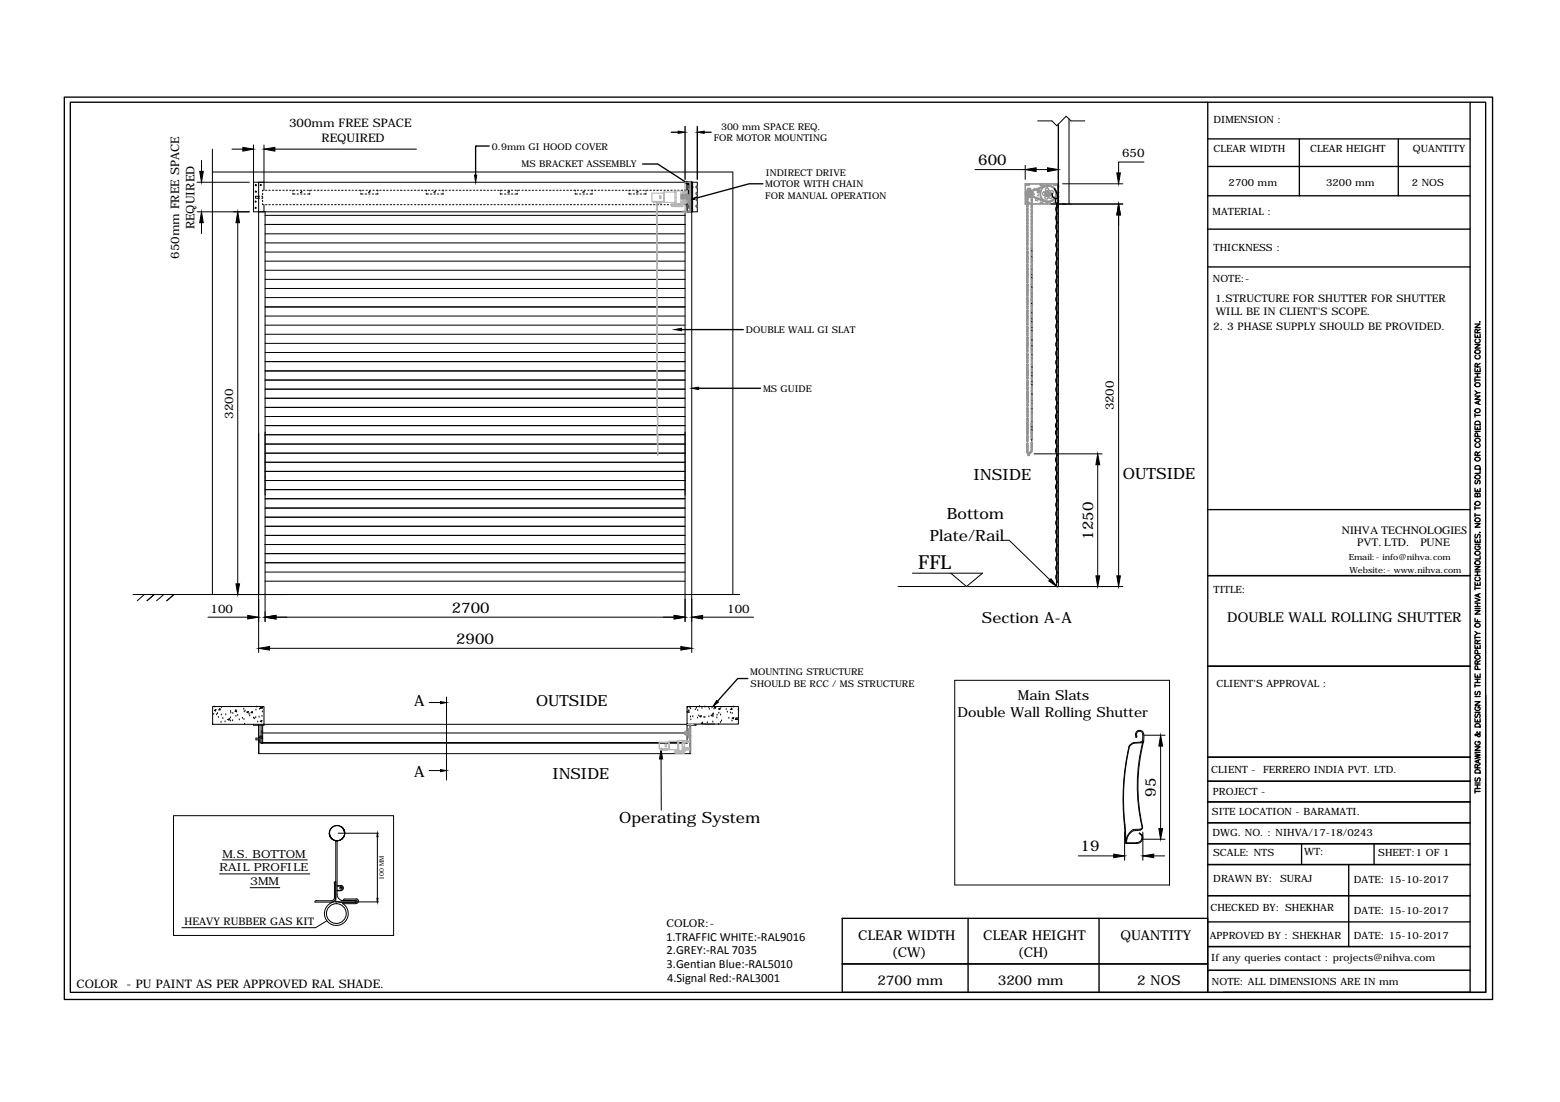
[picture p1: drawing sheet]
<svg xmlns="http://www.w3.org/2000/svg" width="297mm" height="210mm" viewBox="0 0 297 210" stroke-linecap="round" stroke-linejoin="round" font-family="sans-serif">
<defs><g id="words">
<text font-size="3.7" x="174.9" y="108.4">FFL</text>
<g font-size="3">
<text x="185.4" y="91.5">INSIDE</text>
<text x="213.8" y="91.1">OUTSIDE</text>
<text x="180.3" y="98.9">Bottom</text>
<text x="177.1" y="103">Plate/Rail</text>
<text x="117.9" y="156.7">Operating System</text>
</g>
<g font-size="2.9">
<text x="187" y="118.7">Section A-A</text>
<text x="78.9" y="134.5">A</text>
<text x="102.1" y="134.5">OUTSIDE</text>
<text x="78.9" y="148">A</text>
<text x="105.2" y="148.3">INSIDE</text>
</g>
<g font-size="2.8">
<text x="186.3" y="31.4">600</text>
<text x="208.1" y="102.8" transform="rotate(-90 208.1 102.8)">1250</text>
<text x="86" y="116.7">2700</text>
<text x="86.8" y="122.6">2900</text>
<text x="220.1" y="151.7" transform="rotate(-90 220.1 151.7)">95</text>
<text x="205.8" y="162.1">19</text>
</g>
<g font-size="2.6">
<text x="233.7" y="118.5">DOUBLE WALL ROLLING SHUTTER</text>
<text x="182.3" y="136.6">Double Wall Rolling Shutter</text>
<text x="193.8" y="133.3">Main Slats</text>
<text x="163.4" y="179">CLEAR WIDTH</text>
<text x="187.2" y="179">CLEAR HEIGHT</text>
<text x="213.3" y="179">QUANTITY</text>
<text x="169.8" y="182.2">(CW)</text>
<text x="193.7" y="182.2">(CH)</text>
<text x="167.1" y="187.7">2700 mm</text>
<text x="190" y="187.7">3200 mm</text>
<text x="216.5" y="187.7">2 NOS</text>
</g>
<g font-size="2.4">
<text x="126.8" y="179.2">1.TRAFFIC WHITE:-RAL9016</text>
<text x="126.9" y="181.7">2.GREY:-RAL 7035</text>
<text x="126.9" y="184.4">3.Gentian Blue:-RAL5010</text>
<text x="127" y="187.1">4.Signal Red:-RAL3001</text>
</g>
<g font-size="2.2">
<text x="55" y="24.2">300mm FREE SPACE</text>
<text x="61.2" y="27.1">REQUIRED</text>
<text x="213.7" y="30">650</text>
<text x="37.1" y="43.6" transform="rotate(-90 37.1 43.6)">REQUIRED</text>
<text x="34.1" y="49.3" transform="rotate(-90 34.1 49.3)">650mm FREE SPACE</text>
<text x="44.4" y="79.7" transform="rotate(-90 44.4 79.7)">3200</text>
<text x="212.1" y="78.2" transform="rotate(-90 212.1 78.2)">3200</text>
<text x="255.5" y="101.7">NIHVA TECHNOLOGIES</text>
<text x="258.4" y="104">PVT. LTD.</text>
<text x="270.4" y="104">PUNE</text>
<text x="40.1" y="116.7">100</text>
<text x="138.5" y="116.7">100</text>
<text x="14.6" y="188.1">COLOR</text>
<text x="24.1" y="188.1">- PU PAINT AS PER APPROVED RAL SHADE.</text>
</g>
<g font-size="2.1">
<text x="41.8" y="166">RAIL PROFILE</text>
<text x="42.3" y="163.4">M.S. BOTTOM</text>
<text x="47.6" y="168.7">3MM</text>
<text x="126.9" y="176.6">COLOR:-</text>
</g>
<g font-size="2">
<text x="231.4" y="57.6">1.STRUCTURE FOR SHUTTER FOR SHUTTER</text>
<text x="231" y="62.9">2. 3 PHASE SUPPLY SHOULD BE PROVIDED.</text>
<text x="231.5" y="60">WILL BE IN CLIENT'S SCOPE.</text>
<text x="35.2" y="176.2">HEAVY RUBBER GAS KIT</text>
</g>
<g font-size="1.9">
<text x="231.1" y="23.5">DIMENSION :</text>
<text x="231.1" y="28.9">CLEAR WIDTH</text>
<text x="249.4" y="28.9">CLEAR HEIGHT</text>
<text x="269" y="28.9">QUANTITY</text>
<text x="233.9" y="35.5">2700 mm</text>
<text x="252.5" y="35.5">3200 mm</text>
<text x="268.8" y="35.5">2 NOS</text>
<text x="230.9" y="41">MATERIAL :</text>
<text x="231.1" y="47.8">THICKNESS :</text>
<text x="230.9" y="53.7">NOTE:-</text>
<text x="231.1" y="112.9">TITLE:</text>
<text x="231.7" y="130.8">CLIENT'S APPROVAL :</text>
<text x="230.6" y="147.2">CLIENT -</text>
<text x="240.5" y="147.2">FERRERO INDIA PVT. LTD.</text>
<text x="230.8" y="155.3">SITE LOCATION - BARAMATI.</text>
<text x="230.9" y="151.3">PROJECT -</text>
<text x="230.9" y="159.2">DWG. NO. : NIHVA/17-18/0243</text>
<text x="231" y="163.1">SCALE: NTS</text>
<text x="248.3" y="162.9">WT:</text>
<text x="262.4" y="163.1">SHEET:1 OF 1</text>
<text x="230.5" y="173.6">CHECKED BY: SHEKHAR</text>
<text x="231" y="168">DRAWN BY: SURAJ</text>
<text x="257.8" y="168.2">DATE: 15-10-2017</text>
<text x="230.3" y="178.8">APPROVED BY : SHEKHAR</text>
<text x="257.8" y="174.1">DATE: 15-10-2017</text>
<text x="257.8" y="178.8">DATE: 15-10-2017</text>
<text x="230.6" y="183">If any queries contact : projects@nihva.com</text>
<text x="230.8" y="187.7">NOTE: ALL DIMENSIONS ARE IN mm</text>
</g>
<g font-size="1.8">
<text x="93.7" y="28.5">0.9mm GI HOOD COVER</text>
<text x="135.9" y="26.9">FOR MOTOR MOUNTING</text>
<text x="137.3" y="24.7">300 mm SPACE REQ.</text>
<text x="99.3" y="31.9">MS BRACKET ASSEMBLY</text>
<text x="145.7" y="35.6">MOTOR WITH CHAIN</text>
<text x="145.8" y="33.4">INDIRECT DRIVE</text>
<text x="145.7" y="37.9">FOR MANUAL OPERATION</text>
<text x="142" y="63.4">DOUBLE WALL GI SLAT</text>
<text x="145.3" y="74.6">MS GUIDE</text>
<text x="142.8" y="128.7">MOUNTING STRUCTURE</text>
<text x="142.9" y="130.9">SHOULD BE RCC / MS STRUCTURE</text>
</g>
<g font-size="1.6">
<text x="256.8" y="106.6">Email:- info@nihva.com</text>
<text x="256.9" y="109.1">Website:- www.nihva.com</text>
</g>
<text font-size="1.2" x="73.1" y="167.6" transform="rotate(-90 73.1 167.6)">100 MM</text>
</g></defs>
<!-- layer: 0 -->
<g fill="none" stroke="#000" stroke-width=".19">
<path d="M37.5 34.7h10M38.4 30.6v2M40.4 28.4v84.8M40.4 32.8h99.1v80.4M44.2 28.4h2M48.3 27.6v7M48.3 34.7h84.5v5.6h-84.5zM48.7 37.4h.5v.4h-.5zM49.2 34.7v89.6M49.2 37.8h.2M49.2 37.4h.2M49.8 37.8h.2"/>
<path d="M49.8 37.4h.2M50 36.8v.3M50 37.5v.2M50 38.1v.3M50 38.8v.2h.1M50.1 36.2h-.1v.2M50.3 27.6v7M50.3 34.7v1.5M50.3 39v1.3M50.6 36.2h.2M50.6 39h.2M51.2 36.2h.2"/>
<path d="M51.2 39h.2M51.9 36.2h.2M51.9 39h.2M52.3 28.4h27M52.5 36.2h.3M52.5 39h.3M53.2 36.2h.2M53.2 39h.2M53.9 36.2h.2M53.9 39h.2M54.5 36.2h.3M54.5 39h.3"/>
<path d="M55.2 36.2h.2M55.2 39h.2M55.8 36.8v.2h.4M55.8 39h.3M56.1 36.2h-.3v.2M56.5 36.2h.2M56.5 39h.2M56.6 37h.2M57.2 36.2h.2M57.2 39h.2M57.2 36.6l.1 .1M57.2 37h.3"/>
<path d="M57.4 36.5l.1 .1M57.5 36.6h.1M57.8 36.2h.3M57.8 39h.3M57.9 37h.2M58.5 36.2h.2M58.5 39h.2M59 36.8v.2h-.4M59 36.2v.2M59.1 36.2h.3M59.1 39h.3M59.8 36.2h.2"/>
<path d="M59.8 39h.2M60.4 36.2h.3M60.4 39h.3M61.1 36.2h.3M61.1 39h.3M61.8 36.2h.2M61.8 39h.2M62.4 36.2h.3M62.4 39h.3M63.1 36.2h.2M63.1 39h.2M63.7 36.2h.3"/>
<path d="M63.7 39h.3M64.4 36.2h.3M64.4 39h.3M65 36.2h.3M65 39h.3M65.7 36.2h.3M65.7 39h.3M66.4 36.2h.2M66.4 39h.2M67 36.2h.3M67 39h.3M67.7 36.2h.3"/>
<path d="M67.7 39h.3M68.3 36.2h.3M68.3 39h.3M68.7 36.8v.2h.4M68.7 36.2v.2M69 36.2h.3M69 39h.3M69.5 37h.3M69.7 36.2h.2M69.7 39h.2M70.2 36.6l.1 .1M70.2 37h.3"/>
<path d="M70.3 36.5l.1 .1M70.3 36.2h.3M70.3 39h.3M70.4 36.6h.1M70.9 37h.2M71 36.2h.3M71 39h.3M71.6 36.2h.3v.2M71.6 39h.3M71.9 36.8v.2h-.4M72.3 36.2h.3M72.3 39h.3"/>
<path d="M73 36.2h.3M73 39h.3M73.6 36.2h.3M73.6 39h.3M74.3 36.2h.3M74.3 39h.3M74.9 36.2h.3M74.9 39h.3M75.6 36.2h.3M75.6 39h.3M76.3 36.2h.3M76.3 39h.3"/>
<path d="M76.9 36.2h.3M76.9 39h.3M77.6 36.2h.3M77.6 39h.3M78.2 36.2h.3M78.2 39h.3M78.9 36.2h.3M78.9 39h.3M79.6 36.2h.3M79.6 39h.3M80.2 36.2h.3M80.2 39h.3"/>
<path d="M80.9 36.2h.3v.2M80.9 39h.3M81.2 36.8v.2h.4M81.5 36.2h.3M81.5 39h.3M82 37h.2M82.2 36.2h.3M82.2 39h.3M82.6 36.6l.1 .1M82.6 37h.3M82.8 36.5l.1 .1M82.9 36.6h.1"/>
<path d="M82.9 36.2h.2M82.9 39h.2M83.3 37h.2M83.5 36.2h.3M83.5 39h.3M84.2 36.2h.3M84.2 39h.3M84.4 36.8v.2h-.4M84.4 36.2v.2M84.9 36.2h.2M84.9 39h.2M85.5 36.2h.3"/>
<path d="M85.5 39h.3M86.2 36.2h.2M86.2 39h.2M86.8 36.2h.3M86.8 39h.3M87.5 36.2h.3M87.5 39h.3M88.2 36.2h.2M88.2 39h.2M88.8 36.2h.3M88.8 39h.3M89.5 36.2h.2"/>
<path d="M89.5 39h.2M90.1 36.2h.3M90.1 39h.3M90.8 36.2h.2M90.8 39h.2M91.5 36.2h.2M91.5 39h.2M92.1 36.2h.3M92.1 39h.3M92.8 36.2h.2M92.8 39h.2M93.4 36.2h.3"/>
<path d="M93.4 39h.3M94.1 36.2h.2M94.1 39h.2M94.8 36.2h.2M94.8 39h.2M95.3 36.8v.2h.3M95.3 36.2v.2M95.4 36.2h.2M95.4 39h.2M96.1 36.2h.2M96.1 37h.2M96.1 39h.2"/>
<path d="M96.7 36.6l.1 .1M96.7 36.2h.3M96.7 37h.3M96.7 39h.3M96.9 36.5l.1 .1M97 36.6h.1M97.4 36.2h.2M97.4 37h.2M97.4 39h.2M98.1 36.2h.2M98.1 39h.2M98.5 36.8v.2h-.4"/>
<path d="M98.5 36.2v.2M98.7 36.2h.2M98.7 39h.2M99.4 36.2h.2M99.4 39h.2M100 36.2h.3M100 39h.3M100.7 36.2h.2M100.7 39h.2M101.3 36.2h.3M101.3 39h.3M102 36.2h.2"/>
<path d="M102 39h.2M102.7 36.2h.2M102.7 39h.2M103.3 36.2h.3M103.3 39h.3M104 36.2h.2M104 39h.2M104.6 36.2h.3M104.6 39h.3M105.3 36.2h.3M105.3 39h.3M106 36.2h.2"/>
<path d="M106 39h.2M106.6 36.2h.3M106.6 39h.3M107.3 36.2h.2M107.3 39h.2M107.9 36.2h.3M107.9 39h.3M108.6 36.2h.3M108.6 39h.3M109.2 36.2h.3v.2M109.2 39h.3M109.5 36.8v.2h.5"/>
<path d="M109.9 36.2h.3M109.9 39h.3M110.3 37h.3M110.6 36.2h.2M110.6 39h.2M111 36.6l.1 .1M111 37h.3M111.1 36.5l.1 .1M111.2 36.6h.1M111.2 36.2h.3M111.2 39h.3M111.6 37h.3"/>
<path d="M111.9 36.2h.3M111.9 39h.3M112.5 36.2h.3M112.5 39h.3M112.7 36.8v.2h-.4M112.7 36.2v.2M113.2 36.2h.3M113.2 39h.3M113.9 36.2h.2M113.9 39h.2M114.5 36.2h.3M114.5 39h.3"/>
<path d="M115.2 36.2h.3M115.2 39h.3M115.8 36.2h.3M115.8 39h.3M116.5 36.2h.3M116.5 39h.3M117.2 36.2h.2M117.2 39h.2M117.8 36.2h.3M117.8 39h.3M118.5 36.2h.3M118.5 39h.3"/>
<path d="M119.1 36.2h.3M119.1 39h.3M119.8 36.2v.2M119.8 36.8v.2h.4M119.8 36.2h.3M119.8 39h.3M120.5 36.2h.2M120.5 39h.2M120.6 37h.2M121.1 36.2h.3M121.1 39h.3M121.2 36.6l.1 .1"/>
<path d="M121.2 37h.3M121.4 36.5l.1 .1M121.5 36.6h.1M121.8 36.2h.3M121.8 39h.3M121.9 37h.2M122.4 36.2h.3M122.4 39h.3M123 36.2v.2M123 36.8v.2h-.4M123.1 36.2h.3M123.1 39h.3"/>
<path d="M123.8 36.2h.3M123.8 39h.3M124.4 36.2h.3M124.4 39h.3M125.1 36.2h.3M125.1 39h.3M125.7 36.2h.3M125.7 39h.3M126.4 36.2h.3M126.4 39h.3M127.1 36.2h.2M127.1 39h.2"/>
<path d="M127.7 36.2h.3M127.7 39h.3M128.4 36.2h.3M128.4 39h.3M129 36.2h.3M129 39h.3M129.7 36.2h.3M129.7 39h.3M130.4 36.2h.2M130.4 39h.2M130.8 37.2h.5M130.8 36.2v-1.5h.9v89.6"/>
<path d="M130.8 36.9v3.4M131 36.4v-.2h.2v.2M131 38.8v.2h.2v-.2M131 38.4v-.3h.2v.3M131 36.8v.3M131 37.5v.2M131 37.4h.2M131.1 36.4l.2 .2-.2 .1M131.1 36.2v.7M131.2 36.8v.3M131.2 37.5v.2M131.2 37.8h.6"/>
<path d="M131.8 35.8h.1M131.8 39.8h.1M131.9 34.7v5.6M185.6 32.3h9.6M195.2 31.5v2.7M197.3 32.3h2.1M197.6 23h2.7l.9 1 1.8-1.9 .9 .9h2.7M200.1 38.9h13.7M201.1 39.6v3.5M201.2 38.9v72.8M201.4 38.9v.7M201.4 38.9h.1"/>
<path d="M201.4 39a1.08 1.08 0 0 0 0 1.7 1.08 1.08 0 0 0 0 1.7M201.4 39v71.9M201.5 31.5v2.7M201.5 38.9v72.8M202.3 35h11.5M203.6 22.6v16.3M217.8 30.9h-4.8v2M37.5 40.3h10M38.4 42.4v2.1M45.3 42.4v68.8M50.5 40.3v78.1M50.5 41h79.9"/>
<path d="M50.5 58.5h79.9M50.5 42.8h79.9M50.5 56.7h79.9M50.5 54.9h79.9M50.5 53.2h79.9M50.5 51.5h79.9M50.5 49.7h79.9M50.5 48h79.9M50.5 46.3h79.9M50.5 44.5h79.9M130.4 40.3v78.1M201.4 47.6a1.08 1.08 0 0 0 0 1.7 1.08 1.08 0 0 0 0 1.6"/>
<path d="M201.4 51a1.08 1.08 0 0 0 0 1.7 1.08 1.08 0 0 0 0 1.7M201.4 54.4a1.08 1.08 0 0 0 0 1.7M201.4 56.2a1.08 1.08 0 0 0 0 1.6 1.08 1.08 0 0 0 0 1.7M201.4 59.6a1.08 1.08 0 0 0 0 1.7 1.08 1.08 0 0 0 0 1.7M201.4 42.4a1.08 1.08 0 0 0 0 1.7 1.08 1.08 0 0 0 0 1.7M201.4 45.8a1.08 1.08 0 0 0 0 1.7M213 40.9v68.8M50.5 67.1h79.9M50.5 65.4h79.9M50.5 63.7h79.9M50.5 61.9h79.9M50.5 60.2h79.9"/>
<path d="M50.5 79.3h79.9M50.5 77.6h79.9M50.5 75.9h79.9M50.5 74.1h79.9M50.5 72.4h79.9M50.5 70.7h79.9M50.5 68.9h79.9M201.4 78.5a1.08 1.08 0 0 0 0 1.7M201.4 63a1.08 1.08 0 0 0 0 1.7M201.4 64.8a1.08 1.08 0 0 0 0 1.6 1.08 1.08 0 0 0 0 1.7M201.4 68.2a1.08 1.08 0 0 0 0 1.7 1.08 1.08 0 0 0 0 1.7M201.4 71.6a1.08 1.08 0 0 0 0 1.7"/>
<path d="M201.4 73.3a1.08 1.08 0 0 0 0 1.7 1.08 1.08 0 0 0 0 1.7M201.4 76.8a1.08 1.08 0 0 0 0 1.7M50.5 98.5h79.9M50.5 96.8h79.9M50.5 95h79.9M50.5 93.3h79.9M50.5 91.5h79.9M50.5 89.8h79.9M50.5 88.1h79.9M50.5 86.3h79.9M50.5 84.6h79.9M50.5 82.8h79.9"/>
<path d="M50.5 81.1h79.9M196.9 86.4h13M201.4 81.6a1.08 1.08 0 0 0 0 1.6M201.4 83.3a1.08 1.08 0 0 0 0 1.7 1.08 1.08 0 0 0 0 1.7M201.4 86.7a1.08 1.08 0 0 0 0 1.7 1.08 1.08 0 0 0 0 1.7M201.4 90.2a1.08 1.08 0 0 0 0 1.6M201.4 91.9a1.08 1.08 0 0 0 0 1.7M201.4 80.2a1.08 1.08 0 0 0 0 1.7M201.4 93.6a1.08 1.08 0 0 0 0 1.7M201.4 95.3a1.08 1.08 0 0 0 0 1.7 1.08 1.08 0 0 0 0 1.7M201.4 98.7a1.08 1.08 0 0 0 0 1.7M209 88.5v21.2"/>
<path d="M25.3 113.2h115.6M27.5 113.2l-1.4 1.2M29.4 113.2l-1.4 1.2M31.2 113.2l-1.4 1.2M33.1 113.2l-1.3 1.2M39.6 117.6h7.6M50.5 110.7h79.9M50.5 109h79.9M50.5 107.2h79.9M50.5 105.5h79.9M50.5 103.7h79.9M50.5 102h79.9"/>
<path d="M50.5 100.2h79.9M52.5 117.6h75.9M133.8 117.6h9.7M171 111.7h42.8M173.8 109.2h13.3l-3.1 2.5-3-2.5M191 102.9h1.2l7.7 7.5M201.2 110.9h.3M201.4 100.5a1.08 1.08 0 0 0 0 1.7 1.08 1.08 0 0 0 0 1.7M201.4 103.9a1.08 1.08 0 0 0 0 1.7 1.08 1.08 0 0 0 0 1.7M201.4 107.3a1.08 1.08 0 0 0 0 1.7M201.4 109.1a1.08 1.08 0 0 0 0 1.7M40.5 134.6h9.8v3.4h-9.8z"/>
<path d="M40.7 136.1h.1M40.8 134.7h.1M40.8 135.3l.3-.1-.1 .2zM41.2 136.1h.1M41.4 135.9h.1M41.6 136.7h.1M41.9 135v.2h-.2zM42.1 137.6h.1M42.1 136.2h.1M42.2 134.7h.1M42.4 136.9h.1M42.9 137.5h.1"/>
<path d="M43 136.1h.1M43.4 137l.3-.1-.1 .3zM43.9 136.7h.1M43.9 137.3h.1M43.9 135.5h.1M44 135.8h.1M44.3 137.3h.1M44.3 135.9h.1M44.9 136.4h.1M44.9 135.2l.1 .3h-.2zM45.1 135.6h.1M45.3 136.3h.1"/>
<path d="M45.6 137.1h.1M46.2 136.8h.1M46.4 135.1h.1M46.5 137h.1M46.5 135.6h.1M46.6 138h.1M46.7 135.4h.1M47 135.6l.3-.1-.1 .3zM47.4 136h.1M47.6 136.4h.1M48 135.5l.1 .3h-.3zM48.3 136.8h.1"/>
<path d="M48.3 138v.1h2v-.1h80.5M48.5 136.9h.1M48.7 136.7h.1M48.7 135.3h.1M48.9 134.7h.1M49.1 137.5h.1M49.2 138.1v5.5h82.3v-5.5M49.3 136.6h.1M49.4 135.1h.1M49.6 134.9l.3-.3 .1 .3zM49.7 139.3h.3M49.7 139.6h81.1"/>
<path d="M49.8 137.5l-.3-.1 .4-.2-.1 .3M49.9 136.4h.1M50 135.6h.1M50 138.1v3.5M51.3 123.5h78.3M81.7 133.8h2.2M85 132.8v15.8M130.8 134.6h9.8v3.3h-9.8zM130.8 137.9v3.7h-81.1v-3.5M130.8 135.6l.4-.3v.4l-.4-.1M130.8 134.6h.2l-.2 .2M131.4 134.8h.1"/>
<path d="M131.4 138.1v5.5M131.5 136.6h.1M131.5 135h.1M131.5 137.1h.1M131.9 136.5h.1M132.4 135.2h.1M132.5 137.9v.2h-1.7M132.6 134.9h.1M132.8 136.8h.1M132.9 135.3h.1M133 134.6h.2M133.1 136.4h.1"/>
<path d="M133.2 134.6h.1M133.2 136.4l.3-.1-.1 .3zM133.7 134.9h.1M133.7 137.5l.1 .3h-.3l.2-.2M134 137.9h2.1M134 136.7h.1M134.2 134.7h.1M134.2 136.7h.1M134.7 137.7h.1M134.9 134.7h.1M135 136.5h.1M135.1 135.1h.1"/>
<path d="M135.4 136.3l.3-.3 .1 .4zM135.7 137.5h.1M135.8 136h.1M135.9 135h.1M136.2 134.6l.1 .3-.3-.1 .2-.2M136.5 136.7h.1M136.5 136.2h.1M136.8 137.9h.1M136.8 135l.3-.1-.1 .3zM136.9 135.8h.1M137.2 137.6h.1M137.2 136.2h.1"/>
<path d="M137.3 134.7h.1M137.4 137.3h.1M138.3 135.1h.1M138.5 135.6h.1M138.8 136.8h.1M139.1 135.8h.1M139.3 134.9l.1 .2h-.3zM139.4 137.3h.1M139.4 135.9h.1M139.4 136.8l.3-.1-.1 .2zM139.6 134.7h.1M140 137l.3-.3 .1 .4z"/>
<path d="M140.1 136.9h.1M140.6 135.2h.1M181.8 129.6h40.9v39h-40.9zM217.6 139.9a.64 .64 0 0 0-.8-.6 .64 .64 0 0 0-.3 1l-.1 .2-.1-.1M217.6 139.9l-.1 1.1-.4 .4M217.8 140a.78 .78 0 0 0-.9-.9 .78 .78 0 0 0-.7 1M217.8 140v1.2M33 155.4h41.9v22.8h-41.9zM49.2 140.6h-.5v.3h.5M49.2 140.5h.3M49.2 141.1h.3M49.7 140.7h.3"/>
<path d="M49.7 140.4h.3M49.9 141.6h.1M50 140.2h-.5v1.3h.2M50 141.4h80.8M64.4 158.7h7.7M65 157.5a1.46 1.46 0 0 1-.1 2.5 1.46 1.46 0 0 1-2.2-1.3h.1M65.6 158.7a1.42 1.42 0 0 0-2.1-1.3 1.42 1.42 0 0 0-.1 2.4M65.6 158.7a1.46 1.46 0 0 0-2.2-1.3 1.46 1.46 0 0 0 0 2.5M71.9 159.4v11.7M81.7 146.8h2.2M125.9 144.6v9.7M214.1 157.1l.2 3.6h2.1a1.05 1.05 0 0 0 1.1-.8 1.05 1.05 0 0 0-.5-1.2l-.1 .1"/>
<path d="M214.1 158.5v5.4M214.2 157.1l.2 3.4h2M215.1 142.2a44.2 44.2 0 0 0-.9 14.8M215.9 141.4l-.5 .3-.4 .5a45.7 45.7 0 0 0-.9 14.8M216 141.6l-.5 .2-.4 .4M216.3 140.1v.3M216.9 158.8a.9 .9 0 0 1 .5 1.1 .9 .9 0 0 1-1 .6M217.2 158.1l-1.4 .1a2.35 2.35 0 0 0-1.3 2.3M217.2 141.4h-1.2M217.4 141.5l-1.5 .1M217.5 157.4a.44 .44 0 0 1-.4 .5l-1.3 .1a3.1 3.1 0 0 0-1.4 2M217.6 157.5a.44 .44 0 0 1-.4 .6"/>
<path d="M217.6 158.5v5.4M217.6 141.2a34 34 0 0 0-.2 16.2M217.7 159.9h4.1M217.7 141.2l-.3 .2M217.8 141.2a34.3 34.3 0 0 0-.2 16.4M217.8 140h4M221 142.1v15.7M41.8 166.5h17.2M42.3 163.8h16.2M47.6 169.1h5.7M62.2 175.4l-2.1 1.3h-25.5M63.7 171a.61 .61 0 0 1-.6 .6l-2.9-.1-.2 .3"/>
<path d="M63.7 168.2v2.8M63.8 160.1l.1 .2M63.9 167.9l-.2 .1-.1 .2M63.9 171a.87 .87 0 0 1-.8 .8h-3.1M63.9 160.3v11.5h3.9M64.2 160.1v10.3a1.16 1.16 0 0 0 .8 1.1M64.2 168.7h.7M64.2 168.8h.7M64.2 169.7h.7M64.2 169.6h.7M64.6 171.8a2.26 2.26 0 0 0-2.8 2.6 2.26 2.26 0 0 0 3.5 1.5 2.26 2.26 0 0 0-.1-3.8M64.7 171.9h3.1"/>
<path d="M64.9 168.7a.49 .49 0 0 1 .5 .4 .49 .49 0 0 1-.5 .5M64.9 168.7a.4 .4 0 0 1 .4 .4 .4 .4 0 0 1-.4 .4M65.2 172.1h2.6M65.6 171.2l-.2 .3M65.6 171.2h2.2M67.5 171.5l.2 .3M67.8 171.5l.2 .1-.2 .2M67.8 171.2a.44 .44 0 0 1 .5 .4 .44 .44 0 0 1-.5 .5M67.8 171.5h-2.8M68 171.8h4.1M205.3 163h6.8M219.7 163h2.1"/>
<circle cx="48.7" cy="38.4" r=".11"/>
<circle cx="48.7" cy="39.6" r=".11"/>
<circle cx="48.7" cy="36.5" r=".11"/>
<circle cx="48.7" cy="35.3" r=".11"/>
<circle cx="49.6" cy="35.2" r=".11"/>
<circle cx="131.3" cy="35.2" r=".15"/>
<circle cx="131.3" cy="38.4" r=".15"/>
<circle cx="131.3" cy="39.6" r=".15"/>
<circle cx="64" cy="174" r="1.88"/>
<circle cx="64.9" cy="169.1" r=".19"/>
</g>
<g fill="#000" stroke="#000" stroke-width=".19">
<path d="M38 32.6h.7l-.3 2.1zM46.2 28.1l2.1 .3-2.1 .4zM50.3 28.4l2-.3v.7zM90.4 33.4h.4l-.2 1.3zM129.1 25l1.3 .2-1.3 .2zM130.7 34.5l1 .9-1.2-.5zM131.4 38.1l1.2-.6 .1 .4zM132.8 25.2l1.3-.2v.4zM195.2 32.3l2.1-.3v.7zM199.4 32l2.1 .3-2.1 .4zM212.7 32.9h.6l-.3 2.1zM38.4 40.3l.3 2.1h-.7z"/>
<path d="M45.3 40.3l.3 2.1h-.7zM213 38.9l.3 2h-.6zM128.5 62.8l1.3-.3v.5zM131.7 74l1.3-.3v.5zM209 86.4l.4 2.1h-.7zM44.9 111.2h.7l-.3 2zM47.2 117.2l2 .4-2 .3zM50.5 117.6l2-.4v.7zM128.4 117.2l2 .4-2 .3zM131.7 117.6l2.1-.4v.7zM200.1 110.2l1.1 1.5-1.5-1zM208.7 109.7h.7l-.4 2z"/>
<path d="M212.7 109.7h.6l-.3 2zM49.2 123.5l2.1-.4v.7zM83.9 133.6l1.1 .2-1.1 .2zM129.6 123.1l2.1 .4-2.1 .3zM136.5 133.4l.3 .3-1.1 .9zM71.9 158.7l.1 .7h-.2zM83.9 146.6l1.1 .2-1.1 .2zM125.9 142.8l.3 1.8h-.6zM221 140l.4 2.1h-.7zM220.7 157.8h.7l-.4 2.1zM71.8 171.1h.2l-.1 .7zM212.1 162.7l2 .3-2 .4z"/>
<path d="M217.6 163l2.1-.3v.7z"/>
</g>
<path d="M181 109.2h6.1l-3.1 2.5z" fill="#fff" stroke="#fff" stroke-width=".19"/>
<g fill="none" stroke="#959595" stroke-width=".19">
<path d="M129.8 37.3h.2M129.8 37.6h.2M129.8 37.1v.7M129.8 37.5h1M129.9 37h.9M129.9 37v.3M129.9 37.6v.3M129.9 37l-.1 .9h1M129.9 37.2h-.2v.5h.2M130 37.2h.1M130 37.7h1.3M130 37.3h.1"/>
<path d="M130 37.6h.1M130 37.6v.2h.8M130 37.2h.8M130.2 37.2h.5M130.4 36.4v-1.7h1.1v5.5h-1.6l.9 .1M130.4 38.7v1.5M130.8 37.2h.5M130.8 37.1h-.8v.2M130.9 36.9v1.1M130.9 36.9h.1M130.9 38h.1M131.1 36.2l-.1 .1v2.3l.1 .1"/>
<path d="M131.1 36l.1 2.9zM131.2 35.9h.1M131.2 38.9h.1M131.2 34.7l.2 .1v5.3l-.2 .1M131.2 37.4v.1M131.2 38.1h.1M131.2 38.9v.2h.2M131.3 34.7v5.5M131.4 35.8h.1M131.4 39.1h.1M131.4 35.8h-.2v.2M131.4 38.2h.1"/>
<path d="M131.4 38.4h.1M131.4 36.6h.1M131.4 36.7h.1M131.4 37.2h.1M131.4 37.7h.1M131.4 36.8v1.3M196.9 35.9h.2zM196.9 36l-.2 .1M197 37.6h.1M197.2 37.7h.1M197.4 36.1h.1M197.6 36h.1"/>
<path d="M197.9 35.9h.1M198 35.9h.1M198.2 35.8h.1M198.3 36.1h.1M198.4 36l-.1 .1M198.5 35.9h.1M198.7 35.7h.1M198.7 35.7l-.2 .1-.1 .3M201.2 36.3l.1 .6-.1 .5M201.4 35h.1M131.4 138v5.4M131.5 138v.3"/>
<path d="M131.5 138.5v.4M131.5 139.1v.5M131.5 139.8v.5M132.1 137.9l-1.3 .1M131.5 140.5v.4M131.5 141.1v.5M131.5 141.8v.4M131.5 142.5v.4M131.5 143.1v.3"/>
<circle cx="131" cy="35.6" r=".15"/>
<circle cx="131" cy="39.3" r=".15"/>
<circle cx="132.6" cy="35.6" r=".15"/>
<circle cx="132.6" cy="36.9" r=".15"/>
<circle cx="132.6" cy="38" r=".15"/>
<circle cx="132.6" cy="39.3" r=".15"/>
<circle cx="197" cy="37.6" r=".02"/>
<circle cx="197.2" cy="37.7" r=".02"/>
<circle cx="197.4" cy="36.1" r=".02"/>
<circle cx="197.6" cy="36" r=".02"/>
<circle cx="197.9" cy="35.9" r=".02"/>
<circle cx="198" cy="35.8" r=".02"/>
<circle cx="198.2" cy="35.8" r=".02"/>
<circle cx="198.4" cy="35.7" r=".02"/>
</g>
<g fill="none" stroke="#000" stroke-width=".25">
<path d="M12.2 18.5h272v171.9h-272zM13.4 19.5h269.5v169.5h-269.5zM230 19.5v169.5h49.9v-169.5M93.1 27.8h-2.5v5.6M122.4 31.2h2.8l5.4 3.5M127.8 25.2h1.3M130.4 24.1v10.1M132.8 24.1v10.1M134.1 25.2h1.3M145.3 35h-2.7l-10 2.7M200.4 36.9l.1 .6 .6 .3M200.8 36l.6 1.4v1.5"/>
<path d="M201.1 37.8l-.1 .6 .4 .6M201.5 23.7v15.2M230 26.5h49.9M230 37.3h49.9M230 31.7h49.9M247.4 26.5v10.8M266.2 26.5v10.8M196.4 48h.1M196.4 49.1h.1M196.4 52.5h.1M196.4 53.1h.1M196.4 54.9h.1"/>
<path d="M196.4 58h.1M196.4 59.8h.1M196.4 49.6v.1M196.4 51.4h.1M196.4 56h.1M196.4 56.5v.1M196.4 57.4v.1M230 43.6h49.9M230 50.8h49.9M129.8 62.8h11.7M133 74h11.8M196.4 60.9h.1"/>
<path d="M196.4 61.5h.1M196.5 62.6h.1M196.5 63.2h.1M196.5 64.9h.1M196.5 66h.1M196.5 67.8h.1M196.5 70.1h.1M196.5 71.2h.1M196.5 71.8h.1M196.5 72.9h.1M196.5 73.4h.1M196.5 75.2h.1"/>
<path d="M196.5 78.1h.1M196.5 66.6h.1M196.5 68.3h.1M196.5 76.3v.1M196.5 76.9h.1M196.5 78.6h.1M280.9 75.4h.9l-.9 .7h.9M280.9 70.2v.6h.9v-.6M280.9 65.6h.9l-.9 .7h.9M280.9 63.7v.6h.9v-.6M280.9 61.7h.9l-.9 .7h.9M280.9 72.1v.6"/>
<path d="M280.9 78.8v.7M280.9 79.1h.9M280.9 74.4l.4 .4M280.9 72.4h.9M280.9 71.8h.9M280.9 71.2h.9M281.1 67.6a.42 .42 0 0 0-.1 .7 .42 .42 0 0 0 .6 0 .42 .42 0 0 0 0-.7M281.1 64.6a.42 .42 0 0 0-.1 .6 .42 .42 0 0 0 .6 0 .42 .42 0 0 0 0-.6M281.3 69.9v-.6l-.3-.1-.1 .3v.4h.9M281.3 63.4v-.6h-.4v.6h.9M281.3 63.9v.4M281.3 70.4v.4"/>
<path d="M281.3 71.2v.6M281.5 76.5v.4M281.7 61.3h.1M281.8 76.3l-.9 .4 .9 .3M281.8 74.8h-.5l-.4 .4M281.8 69.2l-.5 .4M281.8 62.7l-.5 .3M196.4 82.7h.1M196.4 81.5v.1M196.4 83.8h.1M196.5 81.5h.1M196.5 82h.1"/>
<path d="M196.5 80.3v.1M230 97.1h49.9M280.9 99.7h.9l-.9 .7h.9M280.9 93v.6h.9v-.6M280.9 81.2v.6h.9v-.6M280.9 96.5v.6M280.9 97.8v.7M280.9 98.1h.9M280.9 96.8h.9M280.9 82.2h.9M281 91.5l-.1 .2 .1 .5 .2-.1 .3-.6h.2l.1 .2-.1 .5M281 88.8h.7l.1 .6h-.9z"/>
<path d="M281 80.3h.7l.1 .6h-.9zM281.1 84.5a.42 .42 0 0 0-.1 .6 .42 .42 0 0 0 .6 0 .42 .42 0 0 0 0-.6M281.3 94.2l.2-.3 .2 .1 .1 .2v.4h-.9v-.6h.4v.6M281.3 86.7v-.5l-.3-.1-.1 .2v.4h.9M281.3 81.4v.4M281.3 93.3v.3M281.4 83.1l-.1-.5-.3-.1-.1 .2v.4h.9M281.8 89.6v.6h-.9M281.8 86.1l-.5 .3M230 109.6h49.9M280.9 117.8v.6h.9M280.9 116.3h.9l-.9 .7h.9"/>
<path d="M280.9 113.9l.9 .4-.9 .3M280.9 110.9v.6h.9v-.6M280.9 107.9h.9l-.9 .6h.9M280.9 102.7v.6h.9v-.6M280.9 111.7v.7M280.9 115.9h.9M280.9 115.5h.9M280.9 114.9h.9M280.9 112.1h.9M280.9 109.6h.9M280.9 108.9h.9M280.9 103.7h.9"/>
<path d="M281 101.8l-.1 .2 .1 .4h.2l.3-.6h.2l.1 .2-.1 .4M281.1 109.9l-.1 .1a.42 .42 0 0 0 .3 .6 .42 .42 0 0 0 .4-.6l-.1-.1M281.1 104l-.1 .1a.46 .46 0 0 0 .3 .7 .46 .46 0 0 0 .5-.6l-.2-.2h-.2v.2M281.3 102.9v.4M281.3 108.9v.7M281.3 111.1v.4M281.3 114.9v.6M281.3 118v.4M281.5 113.2v.5M281.8 101.3v.2zM281.8 113.1l-.9 .3 .9 .4M281.8 105.9v.6h-.9"/>
<path d="M142.4 129.2h-1.9l-3.9 4.4M279.9 126.9h-49.9h49.9M280.9 136.9v.6h.9v-.6M280.9 133.6h.9l-.9 .7h.9M280.9 128.4v.6h.9v-.6M280.9 122.9v.6h.9v-.6M280.9 121.1v.7M280.9 130.3v.6M280.9 135.7h.9M280.9 132.7h.9M280.9 130.6h.9M280.9 130h.9"/>
<path d="M280.9 129.4h.9M280.9 121.4h.9M280.9 120.3l.4 .4M280.9 138a.54 .54 0 0 1 .6-.1 .54 .54 0 0 1 .3 .6h-.9zM281 136l-.1 .2 .1 .5 .2-.1 .3-.6h.2l.1 .2-.1 .5M281 131.7l-.1 .2 .1 .4 .2-.1 .3-.5h.2l.1 .2-.1 .4M281.1 134.6a.42 .42 0 0 0-.1 .6 .42 .42 0 0 0 .6 0 .42 .42 0 0 0 0-.6h-.2v.3M281.3 139.4l-.1 .1 .1 .1a.4 .4 0 0 1 .5 .2 .4 .4 0 0 1-.1 .5h-.3l-.2-.4-.3 .1 .1 .1h.2l.6-.4-.1-.3M281.3 126.5v-.6h-.4v.6h.9M281.3 122.6v-.6h-.4v.6h.9M281.3 123.1v.4M281.3 128.6v.4"/>
<path d="M281.3 129.4v.6M281.3 137.1v.4M281.4 127.5l-.1-.6h-.4v.6h.9M281.4 124.5l-.1-.6h-.4v.6h.9M281.8 120.7h-.5l-.4 .3M281.8 125.9l-.5 .3M281.8 122l-.5 .3M282.9 132.5v56.5h-50M230 144.2h49.9M230 148.8h49.9M230 152.7h49.9M230 156.7h49.9"/>
<path d="M280.9 143.6l.9 .2-.9 .3 .9 .2-.9 .2M280.9 142.2h.9l-.9 .7h.9M280.9 150.7h.9M280.9 150.4v.7M280.9 150.2h.9M280.9 149.5h.9M280.9 149.1h.9M280.9 143.3h.9M280.9 146.8a.57 .57 0 0 1 .9 .1v.3h-.9zM281 148.2l-.1 .2 .1 .4 .2-.1 .3-.5h.2l.1 .2-.1 .4M281.1 141.2a.42 .42 0 0 0-.1 .6 .42 .42 0 0 0 .6 0 .42 .42 0 0 0 0-.6h-.2v.3M281.3 146.3v-.6l-.4-.1v.7h.9"/>
<path d="M281.3 149.5v.7M281.5 144.8v.4M281.8 144.7l-.9 .3 .9 .4M281.8 145.6l-.5 .3M160.4 174.9h69.6v8.7h-69.6zM184.3 174.9v14.1M209.3 174.9v14.1M230 164.7h49.9M230 170.6h49.9M230 175.6h49.9M247.8 160.7v4M256.8 164.7v15.6"/>
<path d="M261.6 160.7v4M279.9 160.7h-49.9h49.9M160.4 183.6h69.6v5.4h-69.6zM230 180.3h49.9M230 184.8h49.9"/>
<circle cx="281.3" cy="67" r=".45"/>
<circle cx="281.3" cy="78.2" r=".46"/>
<circle cx="281.3" cy="73.3" r=".46"/>
<circle cx="281.3" cy="99" r=".45"/>
<circle cx="281.3" cy="90.9" r=".45"/>
<circle cx="281.3" cy="83.8" r=".45"/>
<circle cx="281.3" cy="95.9" r=".45"/>
<circle cx="281.3" cy="87.4" r=".45"/>
<circle cx="281.3" cy="119.1" r=".45"/>
<circle cx="281.3" cy="105.4" r=".46"/>
<circle cx="281.3" cy="107.2" r=".46"/>
<circle cx="281.3" cy="125.2" r=".46"/>
</g>
<path d="M130.8 39.5v.7" fill="none" stroke="#929292" stroke-width=".19"/>
<path d="M130.8 36.7v2M131 36.7v2" fill="none" stroke="#696969" stroke-width=".19"/>
<path d="M129.9 40.6h.2M129.9 40.4h.2M130.2 40.6h.3M130.2 40.4h.3M130.6 40.4h.2v.2h-.2" fill="none" stroke="#aeaeae" stroke-width=".19"/>
<g fill="none" stroke="#b2b2b2" stroke-width=".19">
<path d="M124.7 38.5l-.3 .1h.4M125 38.7h.1M125 38.6l.1 .1M125.1 38.7h.9M125.2 38.6h.1M125.4 38.6h.1M125.4 38.4v.3M125.6 37.3h.3v.5h-.3zM125.7 38.4v.3M125.7 37.5h.1M125.7 37.7h.1M126 38.7v-.1z"/>
<path d="M126.3 36.8h-2.2v1.6h2.2M126.5 37.1h.1M126.5 38h.1M126.5 36.6v2M127.9 38.9h2M127.9 39.2l2 .1zM128 39l.1 .2zM128.2 39.1v.1zM128.2 39.2h.1M128.3 39l.1 .2zM128.5 36.6h-2.2l.1 2h2.1M128.5 38.8v-2.4h1.1v2.4"/>
<path d="M128.7 36.7h.1M128.7 37.6h.1M128.7 38.4h.1M128.6 39.2h.1zM128.7 39.2h.1M128.7 36.4v2.4M128.8 39.1l.1 .1zM128.9 39.1v.1v-.1M129 39.1v.1zM129.1 39.2h.1M129.1 39.2h.1zM129.5 39v.2z"/>
<path d="M129.6 39.2h.1M129.6 39.1l.1 .1zM129.6 38.4h.1M129.6 37.9h.5M129.6 37h.5M129.6 38.5h.5M129.7 38.4h.1M129.8 39v.2zM130 38.2v.2M130 38.1v.1M130 36.4v.4M130 36.7h.2"/>
<path d="M130 38.7v.7h-2.1v-.6h2.1M130 38.4h.1M130 38.2h.1M130.1 38.7h.1M130.1 38.8h.1M130.1 38.6h1.3M130.1 38.1h1.3M130.1 38.2h.1M130.1 38.1h-.1v.3h.2M130.1 38.7h-.1v.7M130.2 36.5h-.2v.2h.1M130.3 36.7h.3"/>
<path d="M130.3 36.5h.3M130.3 38.2h.3M130.3 38.4h.3M130.6 38.6l-.3 .3M130.7 36.7h.1M130.7 36.5h.1M130.7 38.2h.1M130.7 38.4h.1M130.9 36.7h.3M130.9 36.5h.3M130.9 38.2h.3M130.9 38.4h.3"/>
<path d="M131.3 36.7h.1M131.3 36.5h.1M131.3 38.2h.1M131.3 38.4h.1M131.4 36.4h-1.3v2.4l.2 .1M131.4 36.8l-1.3 .1M125.2 76.1h.1M125.2 77.8h.1M125.2 79h.1M125.2 80.3h.1M125.2 80.9h.1M125.2 80.2v.1"/>
<path d="M125.2 80.2h.1"/>
<circle cx="125.7" cy="37.7" r=".02"/>
<circle cx="125.7" cy="37.4" r=".02"/>
<circle cx="126.4" cy="37.1" r=".02"/>
<circle cx="126.4" cy="38" r=".02"/>
<circle cx="128.6" cy="38.4" r=".02"/>
<circle cx="128.6" cy="37.6" r=".02"/>
<circle cx="128.6" cy="36.7" r=".02"/>
</g>
<!-- layer: labeling -->
<g fill="none" stroke="#b2b2b2" stroke-width=".19">
<path d="M125 38.7v.1M125 38.9v.1M125 39.1v.1M125 39.3v.1M125 39.5v.1M125 39.7v.1M125 39.9h.1M125 38.8h.1M125 38.7h.1M125 39h.1M125 38.9h.1M125 39.1h.1"/>
<path d="M125 39.2h.1M125 39.4h.1M125 39.3h.1M125 39.6h.1M125 39.5h.1M125 39.7h.1M125 39.8h.1M125 38.6v7.5M125.1 38.6h.3h-.1M125.1 39.9v.1M125.2 38.6h-.1M125.2 38.6h.1"/>
<path d="M125.3 38.6h.1M125.5 38.6h.1M125.6 38.6h.1M125 40.6v.4M125 40.9v.2M125 41.4v.1M125 40.1h.1M125 40.4v.1M125 40.3h.1M125 41.1h.1M125 41.5h.1M125 40.6h.1"/>
<path d="M125 42.5h.1M125 42.8h.1M125 42.6h.1M125 43h.1M125 43.2h.1M125 43.1h.1M125 43.4h.1M125 43.3h.1M125 43.6h.1M125 43.5h.1M125 43.7h.1M125 42.3h.1"/>
<path d="M125 43.8h.1M125 44h.1M125 43.9h.1M125 44.2h.1M125 44.1h.1M125 44.3h.1M125 44.5h.1M125 44.7h.1M125 45h.1M125 46.1h.1M125 48.1l.1 .1M125 48.3v.2"/>
<path d="M125 49.1l.1-.1-.1 .4M125 49.4l.1 .2zM125 49.7l.1 .1zM125 49.9l.1 .1zM125 50.1l.1 .1zM125 50.3l.1 .1zM125 50.7l.1 .1zM125 50.9l.1 .2M125 52.2l.1 .1zM125 53.2l.1 .2zM125 53.4l.1 .2zM125 41.1v.2"/>
<path d="M125 41.6v.1M125 41.8v.2M125 42v.2M125 42.2l.1 .1M125 42.4l.1 .1M125 42.6l.1 .2M125 42.8v.2M125 43.1v.1M125 43.3v.1M125 43.5v.1M125 43.9v.1M125 44.1v.1"/>
<path d="M125 44.9v.2M125 45.1v.4M125 45.6v.1M125 45.8v.1M125 46l.1 9.8M125 40.5l.1 .1M125 41.1v.1M125 43.6l.1 .1M125 46.5l.1 .1M125 46.5h.1M125 46.7l.1 .1M125 46.7h.1"/>
<path d="M125 47.2h.1M125 48.2h.1M125 48.1h.1M125 48.3h.1M125 46.9l.1 .1M125 46.9h.1M125 48.5l.1 .1M125 48.5h.1M125 48.9l.1 .1M125 48.9h.1M125 49.1v.4M125 49.1h.1"/>
<path d="M125 49.4h.1M125 49.6h.1M125 50.6h.1M125 50.5h.1M125 50.9h.1M125 52.3h.1M125.1 46.5h.1M125.1 46.7h.1M125.1 47.2h.1M125.1 47h.1M125.1 47.4h.1M125.1 47.6h.1"/>
<path d="M125.1 47.5h.1M125.1 47.8h.1M125.1 47.7h.1M125.1 48h.1M125.1 47.9h.1M125.1 48.2h.1M125.1 48.1h.1M125.1 48.3h.1M125.1 46.9h.1M125.1 48.5h.1M125.1 48.7h.1M125.1 48.8h.1"/>
<path d="M125.1 48.9h.1M125.1 49.1h.1M125.1 49.4h.1M125.1 49.6h.1M125.1 50h.1M125.1 49.9h.1M125.1 50.2h.1M125.1 50.1h.1M125.1 50.4h.1M125.1 50.3h.1M125.1 50.5h.1M125.1 50.7h.1"/>
<path d="M125.1 50.9h.1M125.1 49.8h.1M125.1 49.7h.1M125.1 52.7h.1M125.1 52.9h.1M125.1 53.1h.1M125.1 53.3h.1M125.1 53.4h.1M125.1 53.6h.1M125.1 53.8h.1M125.1 54h.1M125.1 54.1h.1"/>
<path d="M125.1 54.2h.1M125.1 54.6h.1M125.1 54.5h.1M125.1 54.8h.1M125.1 54.7h.1M125.1 54.9h.1M125.1 55.1h.1M125.1 54.4h.1M125.1 54.3h.1M125.1 52.3h.1M125.1 46.2v.2M125.1 46.4l-.1 .1"/>
<path d="M125.1 46.6l-.1 .1M125.1 46.8l-.1 .1M125.1 47l-.1 .2M125.1 47.2v.2M125.1 47.5v.1M125.1 47.7v.1M125.1 47.9v.1M125.1 48.6v.2M125.1 48.8l-.1 .1M125.1 50.5v.1zM125.1 51.1v.2M125.1 51.1v1v-.2"/>
<path d="M125.1 51.3v.6M125.1 52.4v.1zM125.1 40.1v.1M125.1 40.3l-.1 .3M125.1 40.6l-.1 .2M125.1 43.7l-.1 .1M125.1 44.3l-.1 .2M125.1 44.5l-.1 .2M125.1 44.7l-.1 .2M125.1 57.1v.2M125.1 42.5l-.1 .1M125.1 42.8h-.1"/>
<path d="M125.1 42.3l-.1 .1M125.1 44.4l-.1 .1M125.1 47l-.1 .1M125.1 48l-.1 .1M125.1 48.3h-.1M125.1 48.4h-.1M125.1 52.8v.1M125.1 53.6v.2M125.1 53.8v.2M125.1 54.1v.1M125.1 54.3v.1M125.1 54.5v.1"/>
<path d="M125.1 54.9v.1M125.1 55.5v.2M125.1 55.7l.1 13.2M125.1 53.6v.1M125.1 56.9h.1M125.1 57.1h.1M125.1 57.3v.1M125.1 57.3h.1M125.1 58.2h.1M125.1 60h.1M125.1 57.5h.1M125.1 57.4h.1"/>
<path d="M125.1 57.7h.1M125.1 57.6h.1M125.1 58h.1M125.1 57.8h.1M125.1 52.7v-.1v.1M125.1 52.7v.4M125.1 52.9v.4M125.1 55.9v.2M125.1 56.1v.2M125.1 56.3v.2M125.1 56.6v.1M125.1 56.8v.1"/>
<path d="M125.1 57v.1M125.1 57.4v.2M125.1 57.6v.1M125.1 57.8v.2M125.1 58v.3M125.1 58.4v.1M125.1 58.6v.2M125.1 58.8v.2M125.1 59v.2M125.1 59.2v.2M125.1 59.4v.2M125.1 59.6v.4"/>
<path d="M125.1 54.7v.1M125.1 55.1v.4M125.1 53.1v.1M125.1 60.7v.2zM125.1 60.9v.2zM125.1 61.3l.1 .2zM125.1 61.6l.1 .1zM125.1 61.8l.1 .1zM125.1 62.2v.1zM125.1 62.4v.1M125.1 62.6v.1M125.1 60.4v.1"/>
<path d="M125.1 60.4h.1M125.1 62.4h.1M125.1 62.6h.1M125.1 62.1h.1M125.1 62h.1M125.1 60.8h.1M125.1 61h.1M125.1 60.2h.1M125.1 60.3h.1M125.1 60.6h.1M125.1 60.5h.1M125.1 61.3h.1"/>
<path d="M125.1 61.5h.1M125.1 61.7h.1M125.1 61.6h.1M125.1 61.8h.1M125.1 61.9h.1M125.1 62.2h.1M125.1 64.6h.1M125.1 64.5h.1M125.1 64.8h.1M125.1 64.7h.1M125.1 65h.1M125.1 64.9h.1"/>
<path d="M125.1 65.2h.1M125.1 65.1h.1M125.1 65.4h.1M125.1 65.3h.1M125.1 65.7h.1M125.1 65.5h.1M125.1 64.4h.1M125.1 65.9h.1M125.1 66.1h.1M125.1 66h.1M125.1 66.3h.1M125.1 66.2h.1"/>
<path d="M125.1 66.4h.1M125.1 66.8h.1M125.1 67.9h.1M125.1 66.6h.1M125.1 68.2h.1M125.1 68.3h.1M125.1 68.5h.1M125.1 68.4h.1M125.1 68.7h.1M125.1 68.6h.1M125.1 68.8h.1M125.1 61.1h.1"/>
<path d="M125.1 60.1v.1M125.1 60.3v.1M125.1 60.5v.1M125.1 61.3v-.2l.1 .2M125.1 61.9l.1 .2zM125.1 62.6v1v-.2M125.1 62.8v.6M125.1 63.6v.2zM125.1 63.8v.2zM125.1 64.1v.1zM125.1 69.3l.1 .1M125.1 69.5l.1 .1"/>
<path d="M125.1 69.7l.1 .1M125.1 71.6l.1 .1zM125.1 71.8l.1 .1zM125.1 72l.1 .1zM125.1 72.2l.1 .1zM125.1 72.4l.1 .1zM125.1 72.6l.1 .1zM125.1 72.8l.1 .1zM125.1 73.2l.1 .4-.1-.2M125.1 75.1l.1 .2zM125.1 75.4l.1 .1zM125.1 75.7l.1 .2z"/>
<path d="M125.1 64.3l.1 .1M125.1 64.5l.1 .1M125.1 64.7v.1M125.1 64.9v.1M125.1 65.1v.1M125.1 65.3v.1M125.1 65.5v.2M125.1 66v.1M125.1 66.3v.2M125.1 67v.1M125.1 67.2v.2M125.1 67.4v.2"/>
<path d="M125.1 67.6v.2M125.1 67.8l.1 .1M125.1 68v.3M125.1 68.4v.1M125.1 66.1l.1 .1M125.1 66.5l.1 .1M125.1 69.3h.1M125.1 69.5h.1M125.1 70.8l.1 .1M125.1 70.8h.1M125.1 71l.1 .1M125.1 71h.1"/>
<path d="M125.1 69.7h.1M125.1 71.2l.1 .1M125.1 71.2h.1M125.1 73.1l.1 .3M125.1 71.5h.1M125.1 71.9h.1M125.1 73h.1M125.1 73.2h.1M125.1 73.4h.1M125.1 60.9v.1M125.2 69.2h.1M125.2 69h.1"/>
<path d="M125.2 69.4h.1M125.2 69.3h.1M125.2 69.5h.1M125.2 70.8h.1M125.2 71h.1M125.2 69.7h.1M125.2 71.2h.1M125.2 71.5h.1M125.2 71.7h.1M125.2 71.9h.1M125.2 72.3h.1M125.2 72.2h.1"/>
<path d="M125.2 72.5h.1M125.2 72.4h.1M125.2 72.7h.1M125.2 72.6h.1M125.2 72.9h.1M125.2 72.8h.1M125.2 73h.1M125.2 73.2h.1M125.2 73.4h.1M125.2 72.1h.1M125.2 72h.1M125.2 73.7h.1"/>
<path d="M125.2 73.9h.1M125.2 74.1h.1M125.2 75h.1M125.2 75.2h.1M125.2 75.4h.1M125.2 75.6h.1M125.2 75.7h.1M125.2 75.9h.1M125.2 76.3h.1M125.2 76.2h.1M125.2 76.5h.1M125.2 76.4h.1"/>
<path d="M125.2 76.7h.1M125.2 76.6h.1M125.2 76.9h.1M125.2 76.8h.1M125.2 77.1h.1M125.2 77h.1M125.2 77.3h.1M125.2 77.2h.1M125.2 77.4h.1M125.2 76.1h.1M125.2 69v.2M125.2 69.9v.1"/>
<path d="M125.2 70.1v.1M125.2 70.3v.1M125.2 70.5v.2M125.2 70.7l-.1 .1M125.2 70.9l-.1 .1M125.2 71.1l-.1 .1M125.2 71.3l-.1 .2M125.2 73v.2zM125.2 73.6v.2zM125.2 74v.2M125.2 74.9v.2zM125.2 65.7l-.1 .2"/>
<path d="M125.2 66.2l-.1 .1M125.2 66.6v.2M125.2 66.8l-.1 .1M125.2 68.6l-.1 .1M125.2 68.8v8.7M125.2 78.4v.3M125.2 78.7v.5v-.3M125.2 79.2v.2zM125.2 79.5v.1zM125.2 79.7v.1zM125.2 79.9v.1zM125.2 64.6h-.1"/>
<path d="M125.2 64.4h-.1M125.2 65.8l-.1 .1M125.2 66.3h-.1M125.2 67.9l-.1 .1M125.2 68.7h-.1M125.2 69.2l-.1 .1M125.2 69.4l-.1 .1M125.2 69.6l-.1 .1M125.2 75.9v.2M125.2 76.2v.1M125.2 76.4v.1M125.2 76.6v.1"/>
<path d="M125.2 76.8v.1M125.2 77v.1M125.2 71.8h-.1M125.2 73.2h-.1M125.2 73.4h-.1M125.2 74v.1M125.2 75.5v.1M125.2 75.9v.1M125.2 77.8h.1M125.2 78.3v.1M125.2 78.4h.1M125.2 78.7h.1"/>
<path d="M125.2 78.9h.1M125.2 77.6h.1M125.2 77.9h.1M125.2 78.1h.1M125.2 78h.1M125.2 78.2h.1M125.2 79.2h.1M125.2 79h.1M125.2 79.4h.1M125.2 79.5h.1M125.2 79.7h.1M125.2 79.9h.1"/>
<path d="M125.2 73.9v.1M125.2 74.1v.7v-.5M125.2 77.6v.3M125.2 78v.1M125.2 78.2v.2M125.2 77.2v.1M125.2 77.4v1.6M125.2 79v3.6M125.2 73.7v.1M125.2 78.8v.1M125.2 79.5v.1M125.2 79.8h.1"/>
<path d="M125.2 82.8v.1M125.2 83v.1zM125.2 83.2v.1zM125.2 83.4v.1zM125.2 83.6v.1zM125.2 83.8v.1zM125.2 84.7v.1zM125.2 82.7v.1M125.2 81.8v.1M125.2 81.8h.1M125.2 82v.1M125.2 82h.1"/>
<path d="M125.2 82.3h.1M125.2 82.7h.1M125.2 82.9h.1M125.2 82.8h.1M125.2 80.1h.1M125.2 80.4h.1M125.2 80.3h.1M125.2 80.5h.1M125.2 80.6h.1M125.2 82.1h.1M125.2 82.5h.1M125.2 83.5h.1"/>
<path d="M125.2 83.4h.1M125.2 83.7h.1M125.2 83.6h.1M125.2 83.8h.1M125.2 84h.1M125.2 84.2h.1M125.2 83.3h.1M125.2 83.2h.1M125.2 84.9h.1M125.2 86h.1M125.2 86.2h.1M125.2 86.4h.1"/>
<path d="M125.2 86.3h.1M125.2 86.7h.1M125.2 86.5h.1M125.2 80.9v.1M125.2 81.1v.3M125.2 81.5v.2M125.2 81.7v.1M125.2 81.9v.1M125.2 82.1v.2M125.2 82.3v.2M125.2 82.6v.1M125.2 84.2v.2v-.2"/>
<path d="M125.2 84.4v.2zM125.2 82.9v.1M125.2 83.1v3.6M125.2 80.3v.1M125.2 80.5v.1M125.2 80.7v.2M125.2 85v.2M125.2 85.3v.1M125.2 85.5v.1M125.2 85.7v.3M125.2 86.1v.2M125.2 86.3v.1"/>
<path d="M125.2 86.5v.2M125.2 82.1v.1M125.2 84.8v.1M125.2 83.9v.3M125.2 80.1v.1M125.2 84v.2M125.2 84.9v.1M125.2 80.4v.1M125.2 86v.1M125.2 86.4v.1"/>
</g>
<!-- layer: 0 -->
<g fill="#959595" stroke="#959595" stroke-width=".19">
<path d="M131.4 35.8v1zM131.4 35.8v1z"/>
<path d="M131.4 36.8l-.1 .2zM131.4 36.8l-.1 .2z"/>
<path d="M131.3 37v.5zM131.3 37v.5z"/>
<path d="M131.3 37.5v.5zM131.3 37.5v.5z"/>
<path d="M131.3 38l.1 .1zM131.3 38l.1 .1z"/>
<path d="M131.4 38.1v1zM131.4 38.1v1z"/>
<path d="M131.3 138.8l.1 .6zM131.3 138.8l.1 .6z"/>
<path d="M131.3 139.4v.3zM131.3 139.4v.3z"/>
<path d="M131.3 139.7v.3zM131.3 139.7v.3z"/>
<path d="M131.3 140l.1 .6zM131.3 140l.1 .6z"/>
</g>
<g fill="none" stroke="#4c4c4c" stroke-width=".19">
<path d="M130.7 35.6h.5M130.7 39.3h.5M131 35.4v.5M131 39.1v.4M132.6 35.4v.5M132.6 36.7v.2M132.6 37v.1M132.6 37.8v.2M132.6 38.1v.1M132.6 39.1v.4M201.3 35.6h.1M201.3 36.7h.1"/>
<path d="M201.3 37.5h.1M201.3 38.3h.1M201.5 35.6h.1M201.5 36.7h.1M201.5 37.5h.1M201.5 38.3h.1"/>
</g>
<!-- layer: labeling -->
<g fill="none" stroke="#959595" stroke-width=".25">
<path d="M195.5 39.1l.1-.1v.5zM195.5 37.1l.1-.1v.5zM195.6 37.8h.1l-.1 .3zM195.6 39.7h.1l-.1 .4zM195.6 39v.5zM195.6 37v.5zM195.6 37.7l-.1 .1v.3l.1 .1M195.6 38.3l-.1 .1v.3l.1 .1M195.6 39.6l-.1 .1v.3l.1 .1M195.6 37.7v.5M195.6 38.3v.5M195.6 39.6v.5"/>
<path d="M195.6 37.5v.2M195.6 38.2v.1M195.6 38.8v.2M195.6 39.5v.1M195.7 38.7l-.1-.3v.4M196.4 39.9v-.1v.5zM196.4 37.9v-.1v.5zM196.4 36.9a.44 .44 0 0 0-.5-.4 .44 .44 0 0 0-.4 .5M196.4 39.6h.1M196.4 38.5v.5M196.4 37.6v.1M196.4 39.1l.1 .1"/>
<path d="M196.4 37.2v.5M196.4 39.1v.5M196.4 36.9v.3M196.4 37.7v.1M196.4 38.3v.2M196.4 39v.1M196.4 39.6v.2M196.4 37.2l.1 .1M196.5 39.2v.3v-.3M196.5 39.9l-.1-.1 .1 .1M196.5 38.2v-.3v.3M196.5 38.2l-.1 .1 .1-.1"/>
<path d="M196.5 37.9l-.1-.1 .1 .1M196.5 37.3v.3v-.3M196.5 37.3h-.1v.3M196.5 39.2h-.1v.3M195.5 41l.1-.1v.5zM195.5 43l.1-.1v.4zM195.5 46.2l.1-.1v.5v-.5l.1 .1-.1 .4zM195.5 46.9h.2M195.5 49.1h.1v.3M195.5 49.1v.3l.1 .1 .1-.4v.3M195.5 51.1l.1-.1v.4M195.5 51.1l.1 .4 .1-.4-.1-.1 .1 .4"/>
<path d="M195.5 50.4l.1-.1v.5zM195.5 51.7l.1-.1v.4v-.4l.1 .1-.1 .4zM195.5 57.2h.2l-.1 .4-.1-.1zM195.5 59.1h.1v.3M195.5 59.1l.1 .4 .1-.4h-.1l.1 .3M195.5 58.4l.1-.1v.5zM195.5 59.7l.1-.1v.5v-.5l.1 .1-.1 .4zM195.5 48v.3M195.5 49.1v.3M195.5 51.1v.3M195.5 52.2v.4M195.5 54.2v.3"/>
<path d="M195.5 57.2v.3M195.5 59.1v.3M195.6 46.9h.1M195.6 48.6h.1l-.1 .3zM195.6 48.3h.1M195.6 49.4h.1M195.6 51.4h.1M195.6 52.5h.1M195.6 54.5h.1M195.6 55.7v-.3v.3M195.6 55.4v-.1v.1M195.6 55.9v.4z"/>
<path d="M195.6 55.7h.1M195.6 56.9v-.3v.3M195.6 56.9v.1v-.1M195.6 56.6h.1l-.1 .4 .1-.4zM195.6 57.5h.1M195.6 59.4h.1M195.6 41.7h.1l-.1 .3zM195.6 43.6h.1l-.1 .4zM195.6 48.3v-.4l.1 .4M195.6 57.5v-.4l.1 .4M195.6 49.4v.1M195.6 51.4v.1"/>
<path d="M195.6 40.9v.5zM195.6 42.9v.4zM195.6 44.8l-.1 .1 .1 .4v-.4M195.6 44.8v.5l.1-.4M195.6 46.6l-.1 .3M195.6 47.9v.5l-.1-.1v-.3M195.6 49.7v.4zM195.6 50.3v.5zM195.6 52.8v.4l.1-.4M195.6 52.2v.5l-.1-.1v-.4M195.6 54.7v.5l.1-.4M195.6 54.1v.5l-.1-.1v-.3"/>
<path d="M195.6 57.7v.4zM195.6 58.3v.5zM195.6 40.3h-.1v.4l.1 .1M195.6 41.6l-.1 .1v.3l.1 .1M195.6 42.2l-.1 .1v.3l.1 .1M195.6 43.5l-.1 .1v.3l.1 .1M195.6 44.2h-.1v.4l.1 .1M195.6 45.5l-.1 .1v.3l.1 .1M195.6 47.2h-.1v.4l.1 .1M195.6 48.5l-.1 .1v.3l.1 .1M195.6 49.6l-.1 .1v.3l.1 .1M195.6 52.7l-.1 .1v.4l.1 .1"/>
<path d="M195.6 53.4l-.1 .1v.3l.1 .1M195.6 54.7l-.1 .1v.3l.1 .1M195.6 57.7h-.1v.4l.1 .1M195.6 40.3v.4zM195.6 42.2v.5zM195.6 44.2v.4zM195.6 47.2v.4l.1-.4M195.6 52.2v.3M195.6 53.4v.4zM195.6 54.1v.4M195.6 40.3v.5M195.6 41.6v.5"/>
<path d="M195.6 42.2v.5M195.6 43.5v.5M195.6 44.2v.5M195.6 45.5v.5M195.6 47.2v.5M195.6 48.5v.5M195.6 49.6v.5M195.6 52.7v.6M195.6 53.4v.5M195.6 54.7v.5M195.6 57.7v.5M195.6 54.1l.1 .4"/>
<path d="M195.6 40.1v.2M195.6 40.8v.1M195.6 41.4v.2M195.6 42.1v.1M195.6 42.7v.2M195.6 43.3v.2M195.6 44v.2M195.6 44.7v.1M195.6 45.3v.2M195.6 46v.1M195.6 47v.2M195.6 47.7v.2"/>
<path d="M195.6 48.4v.1M195.6 49v.1M195.6 49.5v.1M195.6 50.1v.2M195.6 50.8v.2M195.6 51.5v.1M195.6 52.1v.1M195.6 52.7h.1M195.6 53.3v.1M195.6 53.9v.2M195.6 54.6v.1M195.6 55.2v.1"/>
<path d="M195.6 55.8v.1M195.6 56.3v.2M195.6 57v.2M195.6 57.6v.1M195.6 58.2v.1M195.6 58.8v.3M195.6 59.5v.1M195.6 46.8v.1M195.6 46.8l.1 .1M195.6 47.9l-.1 .1M195.6 52.2h-.1M195.6 54.1l-.1 .1"/>
<path d="M195.7 45.9l-.1-.4v.4M195.7 52.2v.3M195.7 48.3h-.1M195.7 49.4l-.1 .1M195.7 51.4l-.1 .1M195.7 57.5h-.1M195.7 55.4l-.1-.1 .1 .4M195.7 55.4v.3h-.1v-.3v.3M195.7 55.4v.3M196.4 41.8h.1h-.1v.4zM196.4 43.8h.1h-.1v.4zM196.4 47.5v.4h.1l-.1 .1z"/>
<path d="M196.4 49.8h.1h-.1v.4zM196.4 51.6v-.1v.5zM196.4 53.9v.3h.1l-.1 .1zM196.4 55.6v-.1v.5zM196.4 56.1v-.1v.5zM196.4 57h.1M196.4 56.7v-.1v.8zM196.4 57.1h.1M196.4 57.6v-.1v.5zM196.4 58.8h.1h-.1v.4zM196.4 43.4v-.3v.4M196.4 44.4v.4"/>
<path d="M196.4 45.4v-.4v.5M196.4 59.7v-.4v.5M196.4 50.5v.3h.1M196.4 54.4v.4M196.4 55v.4M196.4 40.4v.5M196.4 41.1l.1 .4-.1-.4v.4M196.4 41.5v.1M196.4 42.4v.4M196.4 43.1l.1 .3zM196.4 43.5h.1M196.4 44.3v.1"/>
<path d="M196.4 45.4v.1M196.4 45.6v.5zM196.4 46.3v.5v-.4M196.4 46.3h.1M196.4 46.9v-.1v.1M196.4 46.9v.5v-.4M196.4 46.9v.1M196.4 47.5l.1 .4zM196.4 48l.1 .5v-.4M196.4 48.5v.1M196.4 48.6v.5M196.4 49.1v.5v-.4"/>
<path d="M196.4 49.1v.1M196.4 50.4h.1M196.4 50.9v.5zM196.4 52v.5M196.4 52.6v.5M196.4 52.6h.1M196.4 53.2v.5M196.4 53.8l.1 .4zM196.4 54.8v.1M196.4 54.4h.1M196.4 54.9v.1M196.4 58.1v.5"/>
<path d="M196.4 59.3l.1 .4zM196.4 59.7v.1M196.4 59.9v.5M196.4 41.1v.5M196.4 42.4v.5M196.4 44.3v.5M196.4 48v.6M196.4 50.4v.5M196.4 54.4v.5M196.4 54.9v.6M196.4 48.1v.4M196.4 40.3v.1"/>
<path d="M196.4 40.9v.2M196.4 41.6v.1M196.4 42.2v.2M196.4 42.9v.2M196.4 43.5v.2M196.4 44.2v.1M196.4 44.8v.2M196.4 45.5v.1M196.4 46.1v.2M196.4 48h.1M196.4 48.6h.1M196.4 49.1h.1"/>
<path d="M196.4 49.7h.1M196.4 50.2v.2M196.4 50.9h.1M196.4 51.4v.1M196.4 52h.1M196.4 52.5v.1M196.4 53.1v.1M196.4 53.7v.1M196.4 54.3v.1M196.4 54.9h.1M196.4 55.5h.1M196.4 56h.1"/>
<path d="M196.4 56.6h.1M196.4 56.9v.1M196.4 57.4v.1M196.4 58v.1M196.4 58.6v.2M196.4 59.8v.1M196.5 40.2v-.3v.3M196.5 40.2l-.1 .1 .1-.1M196.5 42.1v-.3v.3M196.5 42.1l-.1 .1 .1-.1M196.5 42.8v-.3l-.1 .4M196.5 44.1v-.3v.3"/>
<path d="M196.5 44.1l-.1 .1 .1-.1M196.5 44.7v-.3v.3M196.5 45.4v-.3v.3M196.5 45.1l-.1-.1 .1 .1M196.5 46v-.3v.3M196.5 46l-.1 .1 .1-.1M196.5 46.7v-.3v.3M196.5 47.3v-.3v.3M196.5 47.3l-.1 .2M196.5 49.5v-.3v.3M196.5 49.5l-.1 .1 .1-.1M196.5 50.1v-.3v.3"/>
<path d="M196.5 50.1l-.1 .1 .1-.1M196.5 50.8v-.3v.3M196.5 51.3v-.3v.3M196.5 51.3l-.1 .1 .1-.1M196.5 51.9v-.3v.3M196.5 51.9l-.1 .1 .1-.1M196.5 51.6l-.1-.1 .1 .1M196.5 53v-.3v.3M196.5 54.8v-.4v.4M196.5 55.4v-.4l-.1 .5M196.5 55.9v-.3v.3M196.5 55.9l-.1 .1 .1-.1"/>
<path d="M196.5 55.6l-.1-.1 .1 .1M196.5 56.4v-.3v.3M196.5 56.4l-.1 .1 .1-.1M196.5 56.1l-.1-.1 .1 .1M196.5 57v-.3v.3M196.5 57l-.1 .1 .1-.1M196.5 56.7l-.1-.1 .1 .1M196.5 57.4v-.3v.3M196.5 57.4h-.1h.1M196.5 57.1l-.1-.1 .1 .1M196.5 57.9v-.3v.3M196.5 57.6l-.1-.1 .1 .1"/>
<path d="M196.5 59.1v-.3v.3M196.5 59.1l-.1 .2M196.5 47.3l-.1 .1M196.5 50.8l-.1 .1M196.5 59.1l-.1 .1M195.6 60.6v-.3v.3M195.6 61.2v-.3v.3M195.6 61.2h.1l-.1-.4v.5M195.6 60.6h.1M195.6 61.8v-.3v.3M195.6 61.5h.1l-.1 .4 .1-.4zM195.6 62.6v-.3v.4"/>
<path d="M195.6 62.6h.1M195.6 64.6v-.3v.3M195.6 65.2v-.3v.3M195.6 65.2h.1l-.1-.4v.5M195.6 64.6h.1M195.6 65.4v.3v-.3M195.6 65.4h.1M195.6 65.4v.4l.1-.4v.3M195.6 65.7h.1M195.6 67v-.3v.3M195.6 67v.1v-.1M195.6 66.7v-.1v.1"/>
<path d="M195.6 67.8v-.3v.3M195.6 67.5v-.1v.1M195.6 68.4v-.3v.3M195.6 68.4h.1l-.1-.4v.5M195.6 68.1v-.1v.1M195.6 67.8h.1M195.6 69.7v-.3v.3M195.6 69v-.3v.3M195.6 69v.1v-.1M195.6 68.7h.1l-.1 .4 .1-.4zM195.6 70.3v-.3v.3M195.6 70.3h.1l-.1-.4v.5"/>
<path d="M195.6 70v-.1v.1M195.6 69.7h.1M195.6 70.6h.1zM195.6 71.2v.3l.1-.3-.1 .4zM195.6 70.6v.4l.1-.4-.1 .4zM195.6 72.1h.1zM195.6 72.9v-.3v.3M195.6 73.2v.4l.1-.4-.1 .4zM195.6 72.6v.4l.1-.4-.1 .4zM195.6 74.6v.3v-.4v.4h.1M195.6 74.2h.1zM195.6 75.1v.4v-.3"/>
<path d="M195.6 75.5h.1zM195.6 74.9h.1M195.6 75.7v-.1v.4M195.6 75.7v.3h.1M195.6 77.8v.3h.1M195.6 79.7v.4h.1v-.4v.3M195.6 65.4v.3M195.6 74.6v.3M195.6 75.7v.3M195.6 77.8v.3M195.6 79.7v.4M195.6 61.2v.1"/>
<path d="M195.6 65.2v.1M195.6 68.4v.1M195.6 70.3v.1M195.6 72.9h.1M195.6 75.2h.1M195.6 76h.1M195.6 78.1h.1M195.6 79v.4l.1-.4-.1 .4M195.6 76v.1M195.6 62.8v.5zM195.6 63.5v.5zM195.6 65.9v.4v-.3"/>
<path d="M195.6 66v.4M195.6 66.6v.5zM195.6 71.1l.1 .1h-.1zM195.6 71.7v.4v-.3M195.6 71.7l.1 .4v-.3M195.6 72.5l.1 .1h-.1zM195.6 73.1l.1 .1h-.1zM195.6 74.5l.1 .4v-.4M195.6 73.7v.5v-.4M195.6 73.7l.1 .5-.1-.4M195.6 76.9v.5M195.6 77.4v.3"/>
<path d="M195.6 77.7v.1M195.6 79.6v.4M195.6 78.9v.1M195.6 78.9v.5M195.6 65.9v.5M195.6 60.1v.1M195.6 60.7v.1M195.6 61.3v.1M195.6 61.9v.3M195.6 62.7v.1M195.6 63.3v.2M195.6 64v.2"/>
<path d="M195.6 64.7v.1M195.6 65.3v.1M195.6 65.8v.1M195.6 66.4v.2M195.6 67.1v.3M195.6 67.9v.1M195.6 68.5v.1M195.6 69.1v.2M195.6 69.9h.1M195.6 70.4v.1M195.6 71v.1M195.6 71.6v.1"/>
<path d="M195.6 72.2v.3M195.6 73v.1M195.6 73.6v.1M195.6 74.3v.2M195.6 75v.1M195.6 75.6h.1M195.6 76.1v.1M195.6 76.7v.2M195.6 78.2v.1M195.6 78.7v.2M195.6 79.4v.2M195.6 74.5v.1"/>
<path d="M195.6 75.1h.1M195.6 77.7v.4M195.6 79.6v.1M195.7 60.3h-.1h.1v.3M195.7 60.3v.3h-.1v-.3v.3M195.7 62.3h-.1h.1v.3M195.7 62.3v.4h-.1v-.4v.3M195.7 64.3h-.1h.1v.3M195.7 64.3v.3h-.1v-.3v.3M195.7 67.5l-.1-.1 .1 .4M195.7 67.5v.3h-.1v-.3v.3M195.7 69.4h-.1h.1v.3"/>
<path d="M195.7 69.4v.3h-.1v-.3v.3M195.7 70.9h-.1v-.3v.3M195.7 70.9v-.3v.3M195.7 72.9v-.3v.3M195.7 75.1v.4v-.3M195.7 76v-.3v.3M195.7 75.7l-.1-.1 .1 .1M195.7 76.6v-.3v.3M195.7 76.6h-.1v-.4v.5M195.7 76.3l-.1-.1 .1 .1M195.7 78.1v-.3v.3M195.7 78.7v-.3v.3"/>
<path d="M195.7 78.7h-.1v-.4v.4M195.7 78.4l-.1-.1 .1 .1M195.7 60.3v.3M195.7 62.3v.4M195.7 64.3v.3M195.7 67.5v.3M195.7 69.4v.3M195.7 76.6l-.1 .1M195.7 76l-.1 .1M195.7 78.7h-.1M196.4 65.7l.1-.1v.4zM196.4 66.2l.1-.1v.5z"/>
<path d="M196.4 66.8l.1-.1v.5zM196.4 67.4l.1 .3v-.3h-.1h.2l-.1 .4zM196.4 68.2v-.3v.3M196.4 68.2l.1 .1-.1-.1M196.4 67.9l.1-.1-.1 .1M196.4 68.8v-.3v.3M196.4 68.8l.1 .1-.1-.1M196.4 68.5l.1-.1-.1 .1M196.4 69.1l.1 .4v-.4h-.1h.2l-.1 .5zM196.4 70v-.3v.3M196.4 70l.1 .1-.1-.1M196.4 69.7l.1-.1-.1 .1"/>
<path d="M196.4 70.6v-.3v.3M196.4 70.3l.1-.1-.1 .1M196.4 70.8h.2l-.1 .4v-.4h-.1v.3zM196.4 71.3h.2l-.1 .5v-.4h-.1v.3zM196.4 72.3v-.4v.4M196.4 71.9h.2l-.1 .4v-.4zM196.4 72.8v-.3v.3M196.4 72.5l.1-.1-.1 .1M196.4 73h.2l-.1 .4v-.3h-.1v.3zM196.4 74v-.4v.4M196.4 73.6h.2l-.1 .4v-.4zM196.4 74.6v-.3v.3"/>
<path d="M196.4 74.3l.1-.1-.1 .1M196.4 75.1v-.3v.3M196.4 74.8h.2l-.1 .4v-.4zM196.4 75.7v-.3v.3M196.4 75.4h.2l-.1 .4v-.4zM196.4 76.2v-.3v.3M196.4 76.2l.1 .1-.1-.1M196.4 75.9h.2l-.1 .4v-.4zM196.4 76.8v-.3v.3M196.4 76.8l.1 .1-.1-.1M196.4 76.5h.2l-.1 .4v-.4zM196.4 77.4v-.3v.3"/>
<path d="M196.4 77.4l.1 .1-.1-.1M196.4 77.1h.2l-.1 .4v-.4zM196.4 77.6l.1 .4 .1-.4-.1 .5zM196.4 77.6h.2zM196.4 78.5v-.3v.3M196.4 78.5l.1 .1-.1-.1M196.4 78.2h.2zM196.4 79.1v-.3v.3M196.4 79.1l.1 .1-.1-.1M196.4 78.8h.2zM196.4 79.8v-.4v.4M196.4 79.8h.2z"/>
<path d="M196.4 79.4h.2zM196.4 80h.2zM196.4 60.5v.4M196.4 61.6v.4M196.4 62.2l.1-.1v.4h-.1zM196.4 62.7h.1v.4zM196.4 63.3l.1 .4zM196.4 60.4v.1M196.4 61h.1M196.4 61.6v.4v.1l.1-.2v-.3v.4M196.4 61.6h.1M196.4 60.4v.5"/>
<path d="M196.4 61v.5M196.4 61v.4M196.4 60.4h.1M196.4 60.9v.1M196.4 61.5v.1M196.5 65.6v.4zM196.5 66.1v.5zM196.5 66.7v.5zM196.5 67.8v.5zM196.5 68.4v.5zM196.5 69.6v.5zM196.5 70.2v.5z"/>
<path d="M196.5 72.4v.5zM196.5 74.2v.5zM196.5 62.1l-.1 .1v.3l.1 .1M196.5 62.7h-.1v.4l.1 .1M196.5 63.2l-.1 .1v.4l.1 .1M196.5 63.9l-.1 .1v.3l.1 .1M196.5 64.4l-.1 .1v.4h.1M196.5 65l-.1 .1v.3l.1 .1M196.5 64.5v.4v-.4M196.5 65.1v.4v-.4M196.5 62.1v.5M196.5 62.1h.1"/>
<path d="M196.5 62.6v.1M196.5 63.2h.1M196.5 63.8v.1M196.5 64.4h.1M196.5 64.9v.1M196.5 65.5v.1M196.5 66.1h.1M196.5 66.6v.1M196.5 67.2v.1M196.5 67.8h.1M196.5 68.3v.1M196.5 68.9v.1"/>
<path d="M196.5 69.6h.1M196.5 70.1v.1M196.5 70.7h.1M196.5 71.2h.1M196.5 71.8h.1M196.5 72.3v.1M196.5 72.9h.1M196.5 73.4v.1M196.5 74v.2M196.5 74.7h.1M196.5 75.2v.1M196.5 75.8v.1"/>
<path d="M196.5 76.4h.1M196.5 76.9v.1M196.5 77.5v.1M196.5 78.1h.1M196.5 78.6v.1M196.5 79.2v.1M196.5 79.8v.1M196.5 62.7v.5M196.5 63.2v.6M196.5 63.9v.5M196.5 64.4v.5M196.5 65v.5"/>
<path d="M196.5 63.3h.1M196.5 60.8v-.3l-.1 .4M196.5 61.4v-.4l-.1 .5M196.5 64.3v-.4v.4M196.5 62.5v.1M196.6 78.5v-.3v.3M196.6 78.5l-.1 .1 .1-.1M196.6 79.1v-.3v.3M196.6 79.1l-.1 .1 .1-.1M196.6 79.8v-.4v.4M195.5 84.5h.2l-.1 .4-.1-.1zM195.5 85h.2l-.1 .4-.1-.1z"/>
<path d="M195.5 85.6h.2l-.1 .4-.1-.1zM195.6 86.1h.1l-.1 .1zM195.6 85h.1l-.1 .4zM195.6 80.9v-.3v.3M195.6 81.4v-.2v.2M195.6 81.2h.1l-.1 .3 .1-.3zM195.6 80.9h.1M195.6 81.7v.4v-.4h.1l-.1 .4zM195.6 81.7h.1M195.6 83.4v-.3v.3M195.6 82.4v.4zM195.6 83.7v.4l.1-.4h-.1h.1l-.1 .4z"/>
<path d="M195.6 83.4h.1M195.6 80.9v.3h.1M195.6 80.9v.3M195.6 81.4v.5M195.6 85.6h.1l-.1 .3zM195.6 80h.1M195.6 81.2h.1M195.6 82.4v-.4v.5M195.6 80v.1M195.6 84.9h.1M195.6 84.5v.4l.1-.4M195.6 80.2v.4h.1"/>
<path d="M195.6 80.7v.1M195.6 81.4v.4h.1M195.6 80.8v.1M195.6 82.5h.1M195.6 80.2v.5M195.6 80.1v.1M195.6 81v.1M195.6 81.3v.1M195.6 81.6v.1M195.6 81.9v.1M195.6 82.1v.2M195.6 82.5v.2"/>
<path d="M195.6 82.8v.2M195.6 83.5v.1M195.6 84.1v.3M195.6 85.4v.1M195.6 81.4h.1M195.6 80.8v.4M195.7 86.1l.1 .4-.1-.1h.1zM195.7 86.4l-.1-.2 .1 .2M195.7 80.6h-.1h.1v.3M195.7 80.6v.3h-.1v-.3v.3M195.7 83.1h-.1h.1v.3M195.7 82.4h-.1h.1l-.1 .4"/>
<path d="M195.7 83.1v.3h-.1v-.3v.3M195.7 80.6v-.3v.3M195.7 81.2v-.3v.3M195.7 81.8v-.4v.4M195.7 82.4v-.3v.3M195.7 82.1l-.1-.1 .1 .1M195.7 80.6v.3M195.7 82.4l-.1 .4M195.7 83.1v.3M195.7 81.8l-.1 .1M195.7 80.6l-.1 .1M195.7 80l-.1 .1"/>
<path d="M195.7 81.2h-.1M195.9 86.4h.2h-.2l-.1 .3 .3-.3-.3 .4zM196.1 86.2v.2M196.3 85.9h.1l-.3 .3zM196.4 84.8v.4M196.4 82.8v.5M196.4 80.3v-.3v.3M196.4 80.3h.1h-.1M196.4 80.9v-.3v.3M196.4 80.9h.1h-.1M196.4 80.6h.2zM196.4 81.4h.2z"/>
<path d="M196.4 81.6v.4v-.3M196.4 82h.2zM196.4 81.6v.1M196.4 82.6h.2zM196.4 85.9l.1 .1-.4 .2zM196.4 85.7h.1M196.4 85.2v.4M196.4 84.7h.1M196.4 84.2l.1 .4v-.3M196.4 84.2v.5M196.4 84.7v.1M196.4 85.2h.1"/>
<path d="M196.4 80.5v.4M196.4 81v.1M196.4 81.7v.4zM196.4 82.8h.1M196.4 83.3v.5zM196.4 80.5v.4l.2 .2v.3l-.1-.5M196.4 82.1l.2 .5-.1-.5M196.4 84.7v.5M196.4 85.2v.5M196.4 80.3v.2M196.4 82.7v.1M196.4 83.3h.1"/>
<path d="M196.4 85.7v.2M196.5 81l-.1 .2v.3v-.3M196.5 82.2l-.1 .4v-.4M196.5 82.1l-.1 .2v.4M196.5 83.8l-.1 .4M196.5 80.4v.1M196.5 81.5v.1M196.5 82v.1M196.5 85.6v-.3v.3M196.5 85.1v-.3v.3M196.5 80.9v-.3v.3M196.5 81.4v-.2v.2"/>
<path d="M196.5 81.4l-.1 .1 .1-.1M196.5 82v-.3v.3M196.5 82l-.1 .1 .1-.1M196.5 82.3v.3v-.3h-.1v.4M196.5 83.2v-.4v.4M196.5 83.7v-.3v.3M196.5 83.7l-.1 .1 .1-.1M196.5 80.9l-.1 .5v-.3M196.5 80.9l-.1 .1M196.6 80.3v-.3v.3M196.6 80.3h-.1h.1M196.6 80.9v-.3v.3"/>
<path d="M196.6 80.9h-.1h.1M196.6 81.6v.4v-.3M196.6 81.6v.1"/>
</g>
<!-- layer: bracket -->
<path d="M201.5 34.8v3.9" fill="none" stroke="#000" stroke-width=".19"/>
<!-- layer: 0 -->
<g fill="none" stroke="#959595" stroke-width=".25">
<path d="M195.2 35h6.2v3.9h-6.2zM195.2 35.1h.4M195.2 38.8h.4M195.3 35v.5M195.3 35.7v.5M195.3 36.4v.4M195.3 37v.5M195.3 37.7v.4M195.3 38.4v.5M195.5 38.5v.2M195.5 35.3h.4M195.5 38.7h.4"/>
<path d="M195.5 38.6h.4M195.6 36.3v-.3h.7v.3M195.7 36.1h.5h-.5M195.8 36h.1M195.8 36.9h.1M195.8 36.9v.1M195.8 36.8h.1M195.8 37h.1M195.8 36.1h.1M195.8 37.1h.1M195.8 35.1h.4M195.8 38.8h.4"/>
<path d="M195.8 36.7l-.1 .2 .1 .2M195.8 36.7l2.2-1a2.46 2.46 0 0 1 2.3-.2 1.59 1.59 0 0 1 .7 1.9 1.59 1.59 0 0 1-1.8 1l-3.4-1.2M195.8 37l.1 .1M195.8 36.7h.1M195.9 37.1h.1M195.9 37.1l3.3 1.3M195.9 35.1v.2M195.9 38.5v.1M195.9 36.7h.1M195.9 35.1h-.4v.2M195.9 36.7l-.1 .3M196 36.7l.1 .1"/>
<path d="M196 36.7h.1M196 36h.1M196 37.2h.1M196 37.1h.1M196.1 36.7h.1M196.1 37h.1M196.1 37l-.1 .1M196.1 36.8h.1M196.1 36.1h.1M196.1 36.9v.1M196.1 36.9h.1M196.1 36.8l.1 .1"/>
<path d="M196.1 36h.1M196.2 36.9h.1M196.2 36.9l-.1 .1M196.2 36.6h.1M196.2 37.3h.1M196.4 36.5h.1M196.4 37.3h.1M196.4 35.1h.5M196.4 38.8h.5M196.7 36.4h.1M196.7 37.4h.1M196.7 36.8h.2v.2h-.2"/>
<path d="M196.8 36.8v.2M196.9 36.3h.1M196.9 37.5h.1M197 36.3h.1M197.1 35.1h.4M197.1 38.8h.4M197.2 36.2h.1M197.2 38.1h.1zM197.3 38.2l.3 .1M197.4 37.8h.1M197.5 36.3l.1 .4 .6-.2M197.6 36.2v-.1l-.1-.1-.1 .2 .1 .1"/>
<path d="M197.6 37.8h.1M197.6 36.3l.1 .1M197.7 36.4l.2 .1M197.8 35.1h.4M197.8 38.8h.4M197.8 36.2h.1M197.9 36.1l.1 .3M197.9 36.5h.3M197.9 37.9h.1M198 38h.1M198.1 35.3v-.2h.4v.2M198.1 35.3h.4"/>
<path d="M198.1 36.8h.1M198.1 36.8v.2M198.1 37.1v.2M198.1 38.7h.4M198.1 36.5h.1M198.2 37.3l.1 .5 .2 .1M198.2 36.6h-.2l.1 .2M198.2 38.1h.1M198.2 37.5h.1M198.2 36.3h.1M198.3 36.1v.2M198.3 36.3h-.2l.1 .2"/>
<path d="M198.3 37.7h.1M198.4 35.7h.1M198.4 38.1h.1M198.4 35.1h.5M198.4 38.8h.5M198.5 38.6v-.1h-.4v.2M198.6 38l.1 .1M198.6 35.6h.1M198.6 38.2h.1M198.8 38.1l.1 .2v-.1M198.8 35.6h.1M198.8 38.3h.1"/>
<path d="M198.9 38.2h.1M198.9 35.6h-.1v.1M198.9 35.6h.1M199 38.3l.2 .1h.2M199 35.5h.1M199 38.4h.1M199.1 35.1h.4M199.1 38.8h.4M199.2 38.3h.1M199.2 35.5h.1M199.2 35.4h.1M199.2 38.4h.1"/>
<path d="M199.2 35.4a1.55 1.55 0 0 1 1.9 1.5 1.55 1.55 0 0 1-1.9 1.5M199.2 35.4l-3.3 1.3M199.3 36.8l.1 .2h-.2l.3 .2M199.4 35.4h.1M199.4 38.3h.1M199.4 35.5l-.2-.1v.1h-.2v.1M199.4 38.4h.1M199.5 36.6l-.3 .2M199.5 35.5h.2M199.5 38.4h.2M199.5 36.6l.1 .1v-.1l.3 .2M199.5 37.2h.2"/>
<path d="M199.6 35.4h.1M199.7 35.4h.1M199.7 38.3h.1M199.7 35.5h.5l.2 .2h.1l.1 .2M199.7 38.4h.1M199.7 35.1h.5M199.7 38.8h.5M199.8 35.4h.1M199.9 36.8l-.3 .4M199.9 35.5h.1M199.9 38.3h.1M200 38.4h.1"/>
<path d="M200 35.4h.1M200.1 38.4h.1M200.2 35.6h.1M200.2 38.2h.1M200.2 38.3l-.5 .1M200.2 35.5h.1M200.3 38.3h.1M200.4 35.7h.1M200.4 35.6h.1M200.4 38.1l-.1 .2-.1-.1M200.4 38.2h.1M200.4 35.1h.4"/>
<path d="M200.4 38.8h.4M200.6 37.9h.1M200.6 38l-.1 .1h-.1M200.6 35.9l.1 .1M200.6 35.8h.1M200.7 38.1h.1M200.7 35.1v.2M200.7 38.5v.2M200.7 35.1h.4M200.7 35.3h.4M200.7 38.7h.4M200.7 38.6h.4"/>
<path d="M200.8 37.7v.2h-.2M200.8 37.9h.1M200.8 36.1l.2 .1-.1 .1M200.8 35.9h.1M200.9 36.3h.1M200.9 37.5h.1M200.9 37.5l.1 .1-.2 .2M200.9 37.8h.1M200.9 36.1h.1M200.9 36.3l.1 .2M201 36.5h.1M201 37.3h.1"/>
<path d="M201 37.6h.1M201 36.3h.1M201 36.8h.1M201 37h.1M201 37.3l-.1 .2M201 36.6l.1 .2M201.1 37.1l-.1 .2M201.1 36.8v.2M201.1 37.4h.1M201.1 36.4h.1M201.1 35.1h.3M201.1 38.8h.3"/>
<path d="M201.1 35.1v.2M201.1 38.5v.1M201.1 37.3h.1M201.1 37h.1M201.1 36.9h.1M201.1 36.7h.1M201.2 37.4l.1 .1-.2 .2zM201.5 35v3.9h-.1M195.6 86v.1M130.4 139.5v.4M130.5 139.4h.1M130.5 139.4v.2h.1"/>
<path d="M130.5 139.6h.1M130.5 140h.1M130.5 139.8h.1M130.5 139.5l-.1 .4zM130.5 139.8h.5M130.6 139.6h.1M130.6 139.9h.4l-.5-.1v.2h.5M130.6 139.8h-.1v.2M130.6 139.8h.1M131 139.5h-.6l.1 .3M131 139.4h-.5v.2l.5-.1h-.4M131 139.4v.6"/>
<path d="M131 140h.1M131 139.4h.2v.6h-.2M131 139.7h-.5h.5M131.1 139.5h.3M131.1 139.8h.3M131.2 138.9v1.6M131.2 138.9h.1M131.2 138.9l.1-.1v1.8l-.1-.1M131.3 138.8v1.8M131.4 139.4v.6M131.2 140.5h.1"/>
<circle cx="195.7" cy="37.5" r=".06"/>
<circle cx="195.7" cy="36.3" r=".06"/>
<circle cx="195.7" cy="36.9" r=".02"/>
<circle cx="195.8" cy="37.1" r=".02"/>
<circle cx="195.8" cy="36.7" r=".02"/>
<circle cx="196" cy="36.9" r=".74"/>
<circle cx="196" cy="36.9" r=".06"/>
<circle cx="196" cy="36.9" r=".57"/>
<circle cx="196" cy="36.9" r=".4"/>
<circle cx="196" cy="36.6" r=".02"/>
<circle cx="196" cy="37.2" r=".02"/>
<circle cx="196.2" cy="36.6" r=".02"/>
<circle cx="196.2" cy="37.3" r=".02"/>
<circle cx="196.4" cy="36.5" r=".02"/>
<circle cx="196.4" cy="37.3" r=".02"/>
<circle cx="196.6" cy="36.9" r=".06"/>
<circle cx="196.6" cy="36.4" r=".02"/>
<circle cx="196.6" cy="37.4" r=".02"/>
<circle cx="196.8" cy="36.3" r=".02"/>
<circle cx="196.8" cy="37.5" r=".02"/>
<circle cx="197" cy="36.3" r=".02"/>
<circle cx="197.2" cy="36.2" r=".02"/>
<circle cx="197.4" cy="37.7" r=".02"/>
<circle cx="197.5" cy="36.1" r=".06"/>
<circle cx="197.6" cy="37.8" r=".02"/>
<circle cx="197.7" cy="36.6" r=".06"/>
<circle cx="197.7" cy="37.2" r=".06"/>
<circle cx="197.7" cy="36.6" r=".02"/>
<circle cx="197.7" cy="37.2" r=".02"/>
<circle cx="197.9" cy="37.9" r=".02"/>
<circle cx="198" cy="38" r=".02"/>
<circle cx="198.2" cy="38" r=".02"/>
<circle cx="198.4" cy="38.1" r=".02"/>
<circle cx="198.6" cy="38.2" r=".02"/>
<circle cx="198.6" cy="35.6" r=".02"/>
<circle cx="198.7" cy="38.2" r=".02"/>
<circle cx="198.7" cy="35.5" r=".02"/>
<circle cx="198.8" cy="36.9" r=".32"/>
<circle cx="199" cy="38.3" r=".02"/>
<circle cx="199" cy="35.5" r=".02"/>
<circle cx="199.1" cy="36.9" r=".06"/>
<circle cx="199.2" cy="38.4" r=".02"/>
<circle cx="199.2" cy="35.4" r=".02"/>
<circle cx="199.3" cy="37.6" r=".32"/>
<circle cx="199.3" cy="35.4" r=".02"/>
<circle cx="199.4" cy="36.1" r=".32"/>
<circle cx="199.4" cy="38.4" r=".02"/>
<circle cx="199.6" cy="36.9" r=".61"/>
<circle cx="199.6" cy="37.4" r=".06"/>
<circle cx="199.6" cy="36.4" r=".06"/>
<circle cx="199.6" cy="35.4" r=".02"/>
<circle cx="199.6" cy="36.9" r=".19"/>
<circle cx="199.7" cy="38.4" r=".02"/>
<circle cx="199.8" cy="35.4" r=".02"/>
<circle cx="199.9" cy="38.4" r=".02"/>
<circle cx="200" cy="35.4" r=".02"/>
<circle cx="200" cy="36.9" r=".06"/>
<circle cx="200.1" cy="37.5" r=".32"/>
<circle cx="200.1" cy="38.4" r=".02"/>
<circle cx="200.2" cy="35.5" r=".02"/>
<circle cx="200.2" cy="38.3" r=".02"/>
<circle cx="200.3" cy="36.6" r=".32"/>
<circle cx="200.4" cy="35.6" r=".02"/>
<circle cx="200.4" cy="38.2" r=".02"/>
<circle cx="200.6" cy="35.8" r=".02"/>
<circle cx="200.7" cy="38" r=".02"/>
<circle cx="200.7" cy="37.9" r=".02"/>
<circle cx="200.8" cy="35.9" r=".02"/>
<circle cx="200.9" cy="36.1" r=".02"/>
<circle cx="200.9" cy="37.7" r=".02"/>
<circle cx="200.9" cy="37.6" r=".02"/>
<circle cx="200.9" cy="36.3" r=".02"/>
<circle cx="201" cy="37.4" r=".02"/>
<circle cx="201" cy="36.4" r=".02"/>
<circle cx="201.1" cy="36.9" r=".02"/>
<circle cx="201.1" cy="37" r=".02"/>
<circle cx="201.1" cy="37.2" r=".02"/>
<circle cx="201.1" cy="36.6" r=".02"/>
</g>
<!-- layer: hatch -->
<path d="M201.5 38.9h2.5" fill="none" stroke="#7f7f7f" stroke-width=".19"/>
<!-- layer: 0 -->
<path d="M201.4 38.4h.1M201.4 38.1h.1M201.4 37.5h.1" fill="none" stroke="#e1e1e1" stroke-width=".25"/>
<path d="M201.4 37.3h.1M201.4 36.5h.1M201.4 36.7h.1M201.4 35.7h.1M201.4 35.5h.1M131 137.9v.1M131.2 137.9v.1M131.7 137.9v.1M131.8 137.9v.1" fill="none" stroke="#e1e1e1" stroke-width=".19"/>
<g fill="none" stroke="#b2b2b2" stroke-width=".25">
<path d="M126 142.6v.2h-.3h.3v-.2M126.2 142.8v.1M126.5 142.6v.3h.3v-.3M126.7 141.8h.2v.4h-.2zM126.8 141.9h.1M126.8 142.1h.1M127 142.9h-.7h.7M127.1 142.8l-.1 .1zM127.3 141.4h-1.8v1.2h1.8M127.4 141.6h.1M127.4 142.4h.1M127.4 141.2v1.6"/>
<path d="M128.5 143.1h1.6M128.6 143.3l1.5 .1zM128.7 143.2h.1M128.7 143.2v.1v-.1M128.7 143.3h.1M128.8 143.3h.1M128.9 143.2v.1zM129 141.1h.9v1.9h-.9zM129 141.2l-1.7 .1 .1 1.5h1.6M129.1 141.3h.1M129.2 142.7h.1M129.1 143.3h.1"/>
<path d="M129.2 143.3h.1M129.2 141.1v1.9M129.3 143.3h.1M129.3 143.2h.1M129.3 143.2v.1v-.1M129.4 143.3h.1M129.5 143.3h.1M129.6 143.3h.1M129.8 143.2l.1 .1zM129.9 143.3h.1M129.9 142.7h.1M130 143.3h.1"/>
<path d="M129.9 142.8h.4M130 143.2l.1 .1zM130.1 143v.4M130.2 142.9h.1l-.1 .6zM130.2 143h-1.7v.4h1.7M130.2 142.5h.1M130.2 141.1v.2M130.2 141.3h.1M130.2 142.5v.2M130.2 141.2h.3M130.2 142.5h.3M130.2 142.7h.3"/>
<path d="M130.3 143h.1M130.3 141.5l1-.1v-.3h-1v1.9l.1 .1M130.3 141.6h-.4v.6h.4M130.3 142.9h.1M130.3 141.1l-.1 .2h.3M130.3 142.4h1v.4h-1M130.3 142.5v.2M130.6 141.3h.5M130.6 141.2h.5M130.6 142.5h.5M130.6 142.7h.5M130.7 142.8l-.3 .3"/>
<path d="M131.2 141.3h.1M131.2 141.2h.1M131.2 142.5h.1M131.2 142.7h.1"/>
<circle cx="126.8" cy="142.1" r=".02"/>
<circle cx="126.8" cy="141.9" r=".02"/>
<circle cx="127.3" cy="141.6" r=".02"/>
<circle cx="127.3" cy="142.3" r=".02"/>
<circle cx="129.1" cy="141.3" r=".02"/>
<circle cx="129.1" cy="142.7" r=".02"/>
</g>
<use href="#words"/>
</svg>
